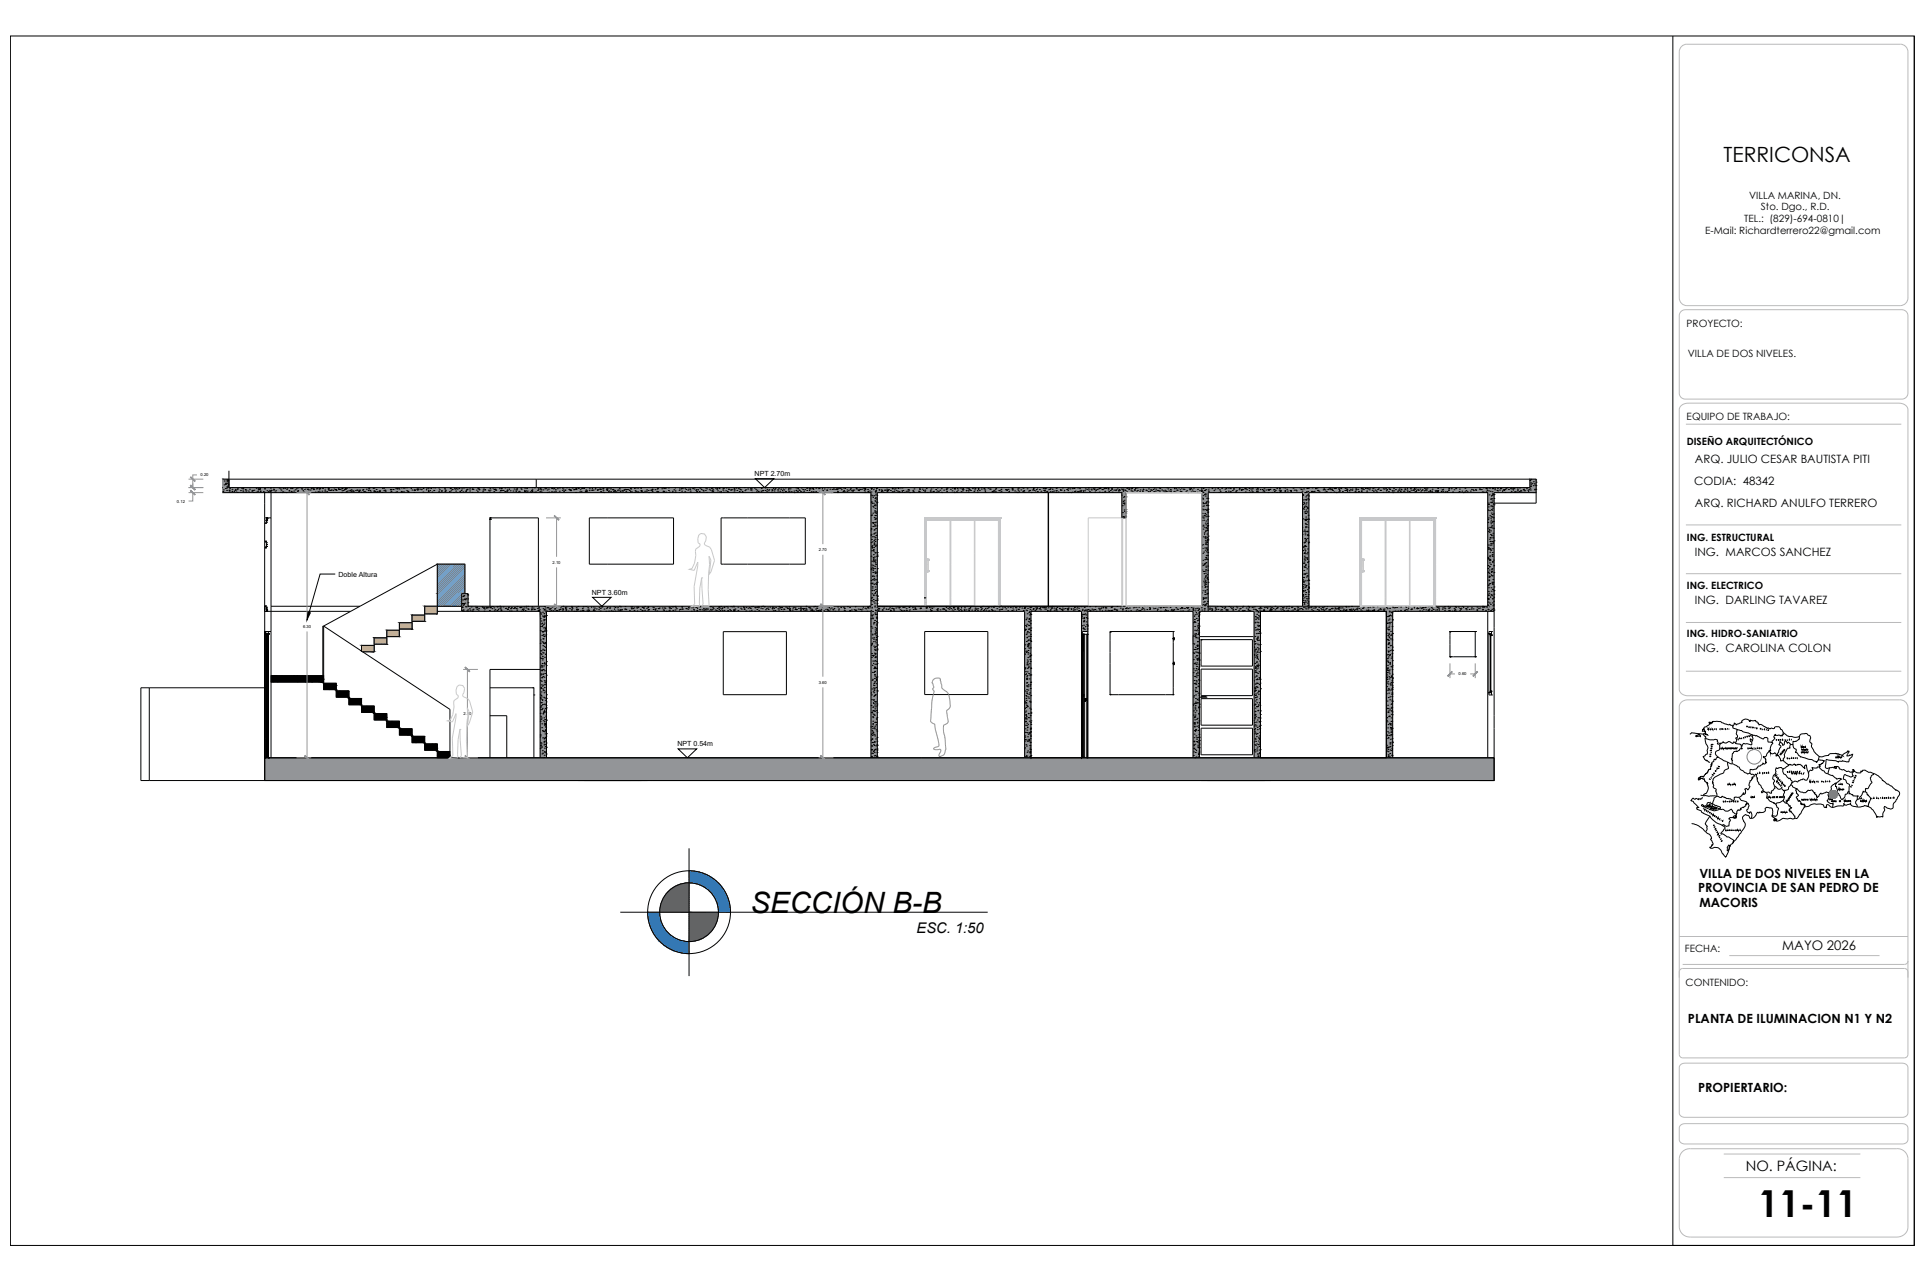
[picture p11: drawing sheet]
<svg xmlns="http://www.w3.org/2000/svg" width="914mm" height="610mm" viewBox="0 0 914 610" stroke-linecap="round" stroke-linejoin="round" font-family="sans-serif">
<defs><g id="words">
<text font-size="17.7" x="835" y="578">11-11</text>
<text font-size="14" x="356" y="434">SECCIÓN B-B</text>
<text font-size="10" x="819" y="77">TERRICONSA</text>
<text font-size="7" x="435" y="443">ESC. 1:50</text>
<text font-size="6.8" x="829" y="556">NO. PÁGINA:</text>
<text font-size="6.3" x="847" y="452">MAYO 2026</text>
<g font-size="6">
<text x="807" y="417">VILLA DE DOS NIVELES EN LA</text>
<text x="807" y="424">PROVINCIA DE SAN PEDRO DE</text>
<text x="807" y="431">MACORIS</text>
<text x="802" y="486">PLANTA DE ILUMINACION N1 Y N2</text>
<text x="807" y="519">PROPIERTARIO:</text>
</g>
<g font-size="5.5">
<text x="805" y="220">ARQ. JULIO CESAR BAUTISTA PITI</text>
<text x="805" y="230">CODIA: 48342</text>
<text x="805" y="241">ARQ. RICHARD ANULFO TERRERO</text>
<text x="805" y="264">ING. MARCOS SANCHEZ</text>
<text x="805" y="287">ING. DARLING TAVAREZ</text>
<text x="805" y="310">ING. CAROLINA COLON</text>
</g>
<g font-size="4.8">
<text x="831" y="95">VILLA MARINA, DN.</text>
<text x="836" y="100">Sto. Dgo., R.D.</text>
<text x="829" y="105">TEL.: (829)-694-0810|</text>
<text x="810" y="111">E-Mail: Richardterrero22@gmail.com</text>
<text x="801" y="155">PROYECTO:</text>
<text x="802" y="170">VILLA DE DOS NIVELES.</text>
<text x="801" y="200">EQUIPO DE TRABAJO:</text>
<text x="801" y="212">DISEÑO ARQUITECTÓNICO</text>
<text x="801" y="257">ING. ESTRUCTURAL</text>
<text x="801" y="280">ING. ELECTRICO</text>
<text x="801" y="303">ING. HIDRO-SANIATRIO</text>
<text x="800" y="453">FECHA:</text>
<text x="801" y="468">CONTENIDO:</text>
</g>
<text font-size="3.5" x="882" y="381">LA</text>
<g font-size="3.4">
<text x="358" y="226">NPT 2.70m</text>
<text x="161" y="274">Doble Altura</text>
<text x="281" y="283">NPT 3.60m</text>
<text x="322" y="355">NPT 0.54m</text>
</g>
<g font-size="2">
<text x="95" y="226">0.20</text>
<text x="84" y="239">0.12</text>
<text x="389" y="262">2.70</text>
<text x="262" y="268">2.10</text>
<text x="144" y="298">6.30</text>
<text x="693" y="321">0.60</text>
<text x="389" y="325">3.60</text>
<text x="220" y="340">2.10</text>
</g>
</g></defs>
<!-- layer: 0 -->
<g fill="none" stroke="#c7c8ca" stroke-width=".48">
<path d="M535 234h36v54h-36zM439 246h.1M439 246h36M439 246v42M439 246l1 1M440 247h35M440 247h.1M440 247v41M441 247h.1M442 247h.1M443 247h.1M444 247h.1"/>
<path d="M445 247h.1M446 247h.1M447 247h.1M448 247h.1M449 247h.1M450 247h.1M451 247h.1M451 247h-11v21M451 247v41M452 247h.1M452 247v41M452 247h11"/>
<path d="M453 247h.1M454 247h.1M455 247h.1M456 247h.1M457 247h.1M458 247h.1M459 247h.1M460 247h.1M461 247h.1M462 247h.1M463 247h.1M463 247v41h-11"/>
<path d="M463 247v41M463 247h11M464 247h.1M465 247h.1M466 247h.1M467 247h.1M468 247h.1M469 247h.1M470 247h.1M471 247h.1M472 247h.1M473 247h.1"/>
<path d="M474 247h.1M474 247v41M475 247h.1M475 247v41M475 246h.1M475 246v1M475 246v42M535 246v42M646 246h.1M646 246h36M646 246v42M646 246v1"/>
<path d="M646 247h35M646 247h.1M646 247v41M647 247v41M647 247h11M647 247h.1M648 247h.1M649 247h.1M650 247h.1M651 247h.1M652 247h.1M653 247h.1"/>
<path d="M654 247h.1M655 247h.1M656 247h.1M657 247h.1M658 247h.1M658 247v41M658 247v41h11v-41M658 247h11M659 247h.1M660 247h.1M661 247h.1M662 247h.1"/>
<path d="M663 247h.1M664 247h.1M665 247h.1M666 247h.1M667 247h.1M668 247h.1M669 247h.1M670 247h.1M670 247v41M670 247h11M671 247h.1M672 247h.1"/>
<path d="M673 247h.1M674 247h.1M675 247h.1M676 247h.1M677 247h.1M678 247h.1M679 247h.1M680 247h.1M681 247h.1M681 247v41h-11M681 247v41M682 246l-1 1"/>
<path d="M682 246h.1M682 246v42M439 268h.1M440 269v19M440 266h.1M440 272h.1M440 271h1M440 266h1M440 271h.1M440 271v1M440 266v6M441 272h.1"/>
<path d="M441 271h.1M441 266h.1M441 271v1M441 266v6M441 272h-1M441 266v5M441 266h-1M646 268h.1M647 266h.1M647 272h.1M647 271h1M647 266h1"/>
<path d="M647 271h.1M647 271v1M647 271l1 1M647 266v6M647 272h1M648 272h.1M648 266h.1M648 266v6M648 266h-1M648 272h-1M648 271h.1M648 271v1"/>
<path d="M440 288h.1M440 288h11M441 288h.1M442 288h.1M443 288h.1M444 288h.1M445 288h.1M446 288h.1M447 288h.1M448 288h.1M449 288h.1M450 288h.1"/>
<path d="M451 288h.1M452 288h.1M453 288h.1M454 288h.1M455 288h.1M456 288h.1M457 288h.1M458 288h.1M459 288h.1M460 288h.1M462 288h.1M463 288h.1"/>
<path d="M463 288h11M464 288h.1M465 288h.1M466 288h.1M467 288h.1M468 288h.1M469 288h.1M470 288h.1M471 288h.1M472 288h.1M473 288h.1M474 288h.1"/>
<path d="M517 288v-42h16v42M646 284h.1M647 288h11M647 288h.1M648 288h.1M649 288h.1M650 288h.1M651 288h.1M652 288h.1M653 288h.1M654 288h.1M655 288h.1"/>
<path d="M656 288h.1M657 288h.1M658 288h.1M659 288h.1M660 288h.1M661 288h.1M662 288h.1M663 288h.1M664 288h.1M665 288h.1M666 288h.1M667 288h.1"/>
<path d="M668 288h.1M669 288h.1M670 288h.1M671 288h.1M672 288h.1M673 288h.1M674 288h.1M675 288h.1M676 288h.1M677 288h.1M678 288h.1M679 288h.1"/>
<path d="M680 288h.1M681 288h.1"/>
</g>
<g fill="none" stroke="#000" stroke-width=".48">
<path d="M5 17h904v575h-904zM106 228h.1M106 232h.1M106 234h.1M106 233h.1M106 230h.1M106 229h.1M107 232h.1M107 230h.1M107 229v1zM108 232h.1M108 233h.1"/>
<path d="M108 231h.1M108 230h.1M108 228h.1M108 229h.1M109 228h.1M109 228h618M109 224v8M109 233h.1M109 234h.1M109 232h.1M110 234h.1M110 233h.1"/>
<path d="M110 232h.1M111 233h.1M112 233h.1M113 234h.1M113 232h.1M114 233h.1M115 232h.1M115 233h.1M115 234h.1M117 233h.1M117 234h.1M118 233h.1"/>
<path d="M119 234h.1M118 232h.1M120 233h.1M120 234h.1M121 233h.1M122 234h.1M122 232h.1M122 233h.1M123 233h.1M123 232h.1M123 232h1zM124 234h.1"/>
<path d="M124 233h.1M125 234h.1M126 232h.1M126 234h.1M127 233h.1M127 232h.1M128 233h.1M128 234h.1M128 232h.1M129 232h.1M129 233h.1M130 232h.1"/>
<path d="M130 233h.1M130 234h.1M131 233h.1M131 234h.1M133 232h.1M133 234h.1M134 233h.1M134 234h.1M134 234h1M134 232h.1M135 234h.1M135 232h.1"/>
<path d="M136 234h.1M136 232h.1M137 233h.1M138 232h.1M138 233h.1M139 234h.1M139 232h.1M140 233h.1M141 232h.1M141 234h.1M141 233h.1M142 232h.1"/>
<path d="M143 232h.1M144 233h.1M145 233h.1M145 232h.1M146 232h.1M147 233h.1M148 232h.1M149 232h.1M149 233h.1M150 234h.1M150 232h.1M151 234h.1"/>
<path d="M151 232h.1M152 233h.1M152 234h.1M152 232h.1M153 233h.1M153 232h.1M154 233h.1M154 232h.1M155 234h.1M156 232h.1M156 233h.1M157 233h.1"/>
<path d="M158 233h.1M159 232h.1M159 233h.1M160 233h.1M161 232h.1M161 233h.1M162 234h.1M162 232h.1M162 233h.1M163 232h.1M163 233h.1M164 232h.1"/>
<path d="M164 233h.1M164 234h.1M165 234h.1M165 232h.1M165 233h.1M166 232h.1M166 233h.1M167 233h.1M168 233h.1M169 233h.1M170 233h.1M171 234h.1"/>
<path d="M171 233h.1M172 234h.1M172 233h.1M173 234h.1M174 232h.1M174 234h.1M175 233h.1M175 234h.1M175 232h.1M176 233h.1M176 234h.1M177 232h.1"/>
<path d="M178 234h.1M178 233h.1M178 232h.1M179 234h.1M179 233h.1M180 234h.1M180 233h.1M181 234h.1M182 232h.1M182 233h.1M183 232h.1M183 233h.1"/>
<path d="M186 234h.1M185 233h.1M186 233h.1M187 233h.1M188 234h.1M188 232h.1M189 232h.1M190 232h.1M191 234h.1M191 232h.1M192 232h.1M192 234h.1"/>
<path d="M193 232h.1M193 233h.1M194 233h.1M194 234h.1M195 232h.1M196 233h.1M197 234h.1M197 233h.1M198 233v-1zM198 233h.1M198 232h.1M199 232h.1"/>
<path d="M200 232h.1M200 233h.1M201 234h.1M201 232h.1M203 232h.1M203 233h.1M204 232h.1M204 233h-1zM205 233h.1M205 232h.1M205 234h.1M206 232h.1"/>
<path d="M206 233h.1M207 232h.1M208 234h.1M208 233h.1M208 232h.1M209 233h.1M209 234h.1M210 233h.1M211 232h.1M211 233h.1M212 233h.1M214 233h.1"/>
<path d="M214 234h.1M214 232h.1M215 233h.1M215 234h.1M216 232h.1M216 233h.1M217 232h.1M217 234h.1M218 232h.1M218 234h.1M219 234h.1M219 233h.1"/>
<path d="M219 232h.1M220 234h.1M220 232h.1M221 234h.1M221 232h.1M221 233h.1M222 233h.1M222 232h.1M223 233h.1M223 232h.1M224 234h.1M224 232h.1"/>
<path d="M225 233h.1M226 233h.1M227 234h.1M227 232h.1M227 233h.1M228 233h.1M229 234h.1M229 233h.1M229 232h.1M230 232h.1M230 233h.1M231 233h.1"/>
<path d="M231 234h.1M232 233h.1M233 234h.1M233 232h.1M233 233h.1M234 232h.1M235 234h.1M235 233h.1M235 232h.1M236 233h.1M236 232l-1 1zM237 234h.1"/>
<path d="M237 232h.1M238 233h.1M238 232h.1M239 233h.1M240 234h.1M240 232h.1M241 233h.1M241 232h.1M242 232h.1M242 233h.1M244 233h.1M244 232h.1"/>
<path d="M245 233h.1M245 232h.1M246 233h.1M246 234h.1M247 234h.1M247 232h.1M248 232h.1M249 234h.1M250 232h.1M249 233h.1M250 233h.1M250 234h.1"/>
<path d="M252 234h.1M252 233h.1M252 234h1M253 233h.1M253 232h.1M254 232h.1M254 234h.1M255 234h.1M255 228v4M255 233h.1M256 233h.1M256 232h.1"/>
<path d="M257 232h.1M257 233h.1M257 234h.1M258 233h.1M259 232h.1M260 233h.1M260 234h.1M261 232h.1M261 234h.1M262 234h.1M262 232h.1M263 232h.1"/>
<path d="M263 234h.1M264 233h.1M265 232h.1M266 233h.1M266 232h.1M267 233h.1M267 232h.1M268 234h.1M268 233h.1M269 232h.1M270 232h.1M270 233h.1"/>
<path d="M271 233h.1M272 233h.1M272 232h.1M273 232l-1 1zM273 233h.1M273 234h.1M273 232h.1M274 232h.1M274 233h.1M275 232h.1M275 234h.1M276 233h.1"/>
<path d="M276 234h.1M276 232h.1M277 232h.1M278 232h.1M278 233v1zM278 233h.1M278 234h.1M279 233h.1M280 233h.1M280 232h.1M281 233h.1M281 232h.1"/>
<path d="M282 233h.1M283 232h.1M284 234h.1M284 233h.1M285 232h.1M285 234h.1M286 234h.1M286 232h.1M286 233h.1M287 234h.1M288 233h.1M288 232h.1"/>
<path d="M289 233h.1M289 234h.1M289 232h.1M290 234h.1M290 232h.1M291 233h.1M292 233h.1M292 234h.1M293 233h.1M294 233h.1M294 232h.1M295 233h.1"/>
<path d="M296 233h.1M297 233h.1M297 234h.1M298 233h.1M299 233h.1M299 234h.1M299 232h.1M300 232h.1M300 234h.1M301 232h.1M302 234h.1M302 233h.1"/>
<path d="M302 232h.1M303 234h.1M303 232h.1M304 232h.1M304 233h.1M305 233h.1M305 232h-1h1M305 234h.1M306 233h.1M307 233h.1M308 233h.1M308 234h.1"/>
<path d="M309 233h.1M310 232h.1M310 233h.1M310 232v1zM311 233h.1M312 233h.1M312 232h.1M312 234h.1M314 232h.1M315 233h.1M315 232h.1M315 234h.1"/>
<path d="M316 233l-1 1zM316 232h.1M316 234h.1M317 232h.1M318 233h.1M318 232h.1M318 234h.1M320 234h.1M319 233h.1M320 233h.1M321 234h.1M321 233h.1"/>
<path d="M321 232h.1M323 233h.1M323 234h.1M323 232h.1M324 232h.1M324 233h.1M325 234h.1M325 232h.1M326 233h.1M327 233h.1M327 232h.1M328 233h.1"/>
<path d="M328 234h.1M328 232h.1M329 232h.1M330 232h.1M330 233h.1M331 233h.1M331 234h.1M332 233h.1M332 234h.1M332 232h.1M333 232h.1M333 233h.1"/>
<path d="M334 233h.1M335 232h.1M335 233h.1M336 234h.1M336 232h.1M337 232h.1M337 233h.1M338 232h.1M338 233h.1M338 234h.1M339 233h.1M340 232h.1"/>
<path d="M341 232h.1M341 233h.1M342 234h.1M342 232h.1M343 233h.1M343 232h.1M344 234h.1M344 232h.1M345 233h.1M345 232h.1M346 234h.1M346 232h.1"/>
<path d="M346 233h.1M347 233h.1M348 233h.1M349 234h.1M349 232h.1M349 233h.1M350 232h.1M350 233h.1M351 232h.1M351 234h.1M351 233h.1M352 233h.1"/>
<path d="M352 234l1-1zM353 234h.1M354 232h.1M354 233h.1M355 232h.1M356 233h.1M356 232h.1M357 233h.1M357 232h.1M357 234h.1M358 232h.1M359 227h9l-5 5z"/>
<path d="M359 232h.1M359 234h.1M360 233h.1M360 234h.1M361 233h.1M362 234h.1M362 232h.1M362 233h.1M363 233h.1M364 232h.1M364 233h.1M365 233h.1"/>
<path d="M366 234h.1M367 233h.1M367 232h.1M368 233h.1M368 232h.1M369 233h.1M370 232h.1M370 233h.1M371 232h.1M372 233h.1M372 234h.1M372 232h.1"/>
<path d="M373 234h.1M373 232h.1M374 234h.1M375 232h.1M375 233h.1M376 234h.1M377 233h.1M377 234h.1M378 232h.1M378 233h.1M379 234h.1M379 232h.1"/>
<path d="M379 233h.1M380 233h.1M380 234h.1M381 232h.1M381 234h.1M381 233h.1M382 233h.1M383 232h.1M383 233h.1M384 234h.1M384 233h1zM384 232h.1"/>
<path d="M385 234h.1M385 232h.1M386 233h.1M386 232h.1M387 234h.1M386 234h.1M388 232h.1M389 232h.1M389 234h.1M390 233h.1M390 233v1zM391 232h.1"/>
<path d="M391 233h.1M393 233h.1M393 232h.1M394 232h.1M395 234h.1M395 233h.1M396 232h.1M397 233h.1M397 232h.1M398 233h.1M398 234h.1M398 232h.1"/>
<path d="M399 232h.1M400 233h.1M400 234h.1M400 232h.1M401 233h.1M401 234h.1M401 232h.1M402 233h.1M403 233h.1M404 233h.1M404 232h.1M405 234h.1"/>
<path d="M405 233h.1M406 233h.1M407 232h.1M407 233h.1M408 233h.1M408 232h.1M409 233h.1M409 232h.1M410 233h.1M410 232h.1M411 232h.1M411 234h.1"/>
<path d="M411 233h.1M412 233h.1M413 233h.1M413 234h.1M413 232h.1M414 234h.1M414 235h.1M414 232h.1M414 239h.1M414 236h.1M415 233h.1M415 236h.1"/>
<path d="M415 239h.1M415 232h.1M416 235h.1M416 238h.1M416 240h.1M416 237h.1M416 234h.1M416 236h.1M416 233h.1M416 232h1zM416 239h.1M417 235h.1"/>
<path d="M417 239h.1M417 232h.1M418 233h.1M419 233h.1M420 234h.1M420 233h.1M421 232h.1M421 234h.1M422 233h-1M422 233h.1M423 233h.1M424 234h.1"/>
<path d="M424 232h.1M425 232h.1M425 233h.1M426 233h.1M426 232h.1M427 232h.1M427 234h.1M428 232h.1M428 233h.1M429 232h.1M429 234h.1M429 233h.1"/>
<path d="M430 233h.1M431 233h.1M432 232h.1M432 233h.1M432 234h.1M433 234h.1M434 233h.1M434 234h.1M434 232h.1M436 233h.1M437 234h.1M437 232h.1"/>
<path d="M437 233h.1M438 232h.1M439 233h.1M439 234h.1M440 232h.1M440 234h.1M442 234h.1M442 233h.1M442 232h.1M443 234h.1M443 232h.1M443 233h.1"/>
<path d="M444 233h.1M445 234h.1M445 233h.1M445 232h.1M446 233h.1M447 234h.1M447 232h.1M448 233h.1M449 232h.1M450 233h.1M450 234h.1M450 232h.1"/>
<path d="M451 232h.1M452 233h.1M452 232h.1M453 234h.1M454 232h.1M454 232h-1zM454 234h.1M455 234h.1M455 232h.1M455 233h.1M456 232h.1M457 234h.1"/>
<path d="M457 232h.1M457 233h.1M458 232h.1M459 233h.1M459 232h.1M460 233h.1M460 234h.1M460 232h.1M461 233h.1M462 232h.1M463 233h.1M463 232h.1"/>
<path d="M464 234h1M464 234h.1M464 233h.1M465 232h.1M465 233h.1M466 232h.1M467 232h.1M468 233h.1M468 234h.1M469 232h.1M470 232h.1M471 234h.1"/>
<path d="M472 234h.1M472 233h.1M473 232h.1M473 234h.1M474 233h.1M475 233h.1M475 234h.1M476 233h.1M476 232h.1M478 233h.1M479 233h.1M479 234h.1"/>
<path d="M480 233h.1M481 233h.1M481 232h.1M482 233h.1M483 234h.1M483 232h.1M484 232h.1M484 233h.1M484 234h.1M485 233h.1M485 232h.1M485 232h1"/>
<path d="M486 233h.1M486 234h.1M486 232h.1M487 234h.1M488 232h.1M489 233h.1M490 234h.1M490 233h.1M491 232h.1M491 233h.1M492 233h.1M493 234h.1"/>
<path d="M493 232h.1M494 233h.1M495 234h.1M495 232h.1M496 233h.1M496 234h.1M496 232h.1M497 233h-1zM497 232h.1M497 234h.1M498 234v54M499 232h.1"/>
<path d="M499 233h.1M499 234h.1M500 234h.1M500 232h.1M501 233h.1M502 234h.1M502 232h.1M502 233h.1M503 234h.1M504 233h.1M505 232h.1M505 234h.1"/>
<path d="M506 233h.1M507 233h.1M507 232h.1M507 234h.1M508 234h.1M508 232h.1M509 234h.1M509 232h.1M510 232h.1M510 234h.1M511 233h.1M512 234h.1"/>
<path d="M512 232h.1M513 233h.1M513 232h.1M514 233h.1M515 234h.1M515 233h.1M516 232h.1M517 232h.1M517 233h.1M517 234h.1M518 234h.1M518 232h.1"/>
<path d="M518 233h.1M519 232h.1M520 232h.1M520 233h.1M520 234h.1M521 233h.1M522 232h.1M522 234h.1M523 232h.1M523 233h.1M523 234h.1M524 233h.1"/>
<path d="M525 232h.1M525 234h.1M525 233h.1M526 232h.1M526 233h.1M527 234h.1M527 233h.1M528 232h.1M528 234h.1M528 232v1zM529 233h.1M530 233h.1"/>
<path d="M531 232h.1M531 233h.1M532 232h.1M532 233h.1M533 234h.1M533 232h.1M533 235h.1M533 233h.1M534 238h.1M534 236h.1M534 239h.1M534 233h-1z"/>
<path d="M534 240h.1M534 233h.1M535 236h.1M535 235h.1M535 234h.1M535 232h.1M536 232h.1M536 233h.1M537 233h.1M537 232h.1M538 232h.1M538 233h.1"/>
<path d="M538 234h.1M539 233h.1M539 234h.1M539 232h.1M540 232h.1M540 233h.1M541 233h.1M542 233h.1M543 233h.1M544 233h.1M545 233h.1M545 234h.1"/>
<path d="M546 232h.1M546 234h.1M547 233h.1M548 233h.1M548 234h.1M548 232h.1M549 233h.1M549 232h.1M550 233h.1M551 232h.1M551 233h.1M551 234h.1"/>
<path d="M552 233h.1M553 234h.1M553 233h.1M554 234h.1M554 232h.1M555 232h.1M555 233h.1M556 233h.1M556 234h.1M558 232h.1M558 234h.1M558 233h.1"/>
<path d="M559 232h.1M559 233h.1M560 232h.1M561 233h.1M561 234h.1M561 232h.1M562 232h.1M563 234h.1M564 233h.1M564 234h.1M565 232h.1M566 234h.1"/>
<path d="M566 232h.1M566 232l-1 1zM566 233h.1M567 234h.1M567 232h.1M569 234h.1M569 232h.1M570 233h.1M571 233h.1M571 232v2M571 233v1zM572 237h.1"/>
<path d="M571 239h.1M571 237h.1M571 239h1zM571 236h.1M571 234h.1M571 232h.1M572 233h.1M572 239h.1M572 235h.1M573 233h.1M573 236h.1M573 235h.1"/>
<path d="M573 239h.1M573 238h.1M573 237h.1M573 240h.1M574 237h.1M574 239h.1M574 233h.1M574 232h.1M576 232h.1M576 234h.1M576 234h1M577 233h.1"/>
<path d="M577 232h.1M578 232h.1M579 232h.1M579 234h.1M579 233h.1M580 233h.1M580 232h.1M581 232h.1M582 232h.1M582 234h.1M583 232h.1M583 233h.1"/>
<path d="M584 232h.1M584 234h.1M585 233h.1M586 232h.1M587 233h.1M587 234h.1M587 232h.1M589 233h.1M589 232h.1M590 233h.1M592 232h.1M591 232h.1"/>
<path d="M592 234h.1M592 233h.1M593 232h.1M593 233h.1M594 234h.1M594 232h.1M594 233h.1M595 234h.1M595 232h.1M596 232h.1M597 232h.1M597 233h.1"/>
<path d="M597 234h.1M597 232h1M599 232h.1M599 233h.1M600 233h.1M600 232h.1M601 234h.1M601 233h.1M602 233h.1M602 234h.1M603 233h.1M603 232v1z"/>
<path d="M603 232h.1M604 234h.1M605 233h.1M605 234h.1M606 233h.1M606 234h.1M606 232h.1M608 233h.1M608 234h.1M608 232h.1M608 233v1zM610 232h.1"/>
<path d="M610 234h.1M610 233h.1M611 232h.1M612 233h.1M613 233h.1M614 233h.1M614 234h.1M614 232h.1M615 233h.1M616 233h.1M618 232h.1M618 233h.1"/>
<path d="M619 240h.1M619 235h.1M619 232h.1M619 239h.1M620 237h.1M620 239h.1M620 234h.1M620 236h.1M620 238h.1M621 234h.1M621 237h.1M621 236h.1"/>
<path d="M621 232h.1M621 235h.1M621 233h.1M622 237h.1M622 236h.1M622 232h.1M623 233h.1M623 234h.1M623 232h.1M624 234h.1M624 233h.1M625 232h.1"/>
<path d="M626 232h.1M626 233h.1M627 234h.1M628 233h.1M629 232h.1M629 234h.1M629 233h.1M630 234h.1M631 233h.1M631 232h.1M632 232h.1M632 234h.1"/>
<path d="M633 232h.1M633 233h.1M634 234h.1M634 232h.1M635 232h-1zM635 234h.1M636 234h.1M636 232h.1M636 233h.1M637 233h.1M637 232h.1M638 234h.1"/>
<path d="M639 233h.1M639 232h.1M640 233h.1M640 232h.1M640 232v1zM641 234h.1M641 233h.1M641 232h.1M642 233h.1M642 232h.1M644 233h.1M644 234h.1"/>
<path d="M644 232h.1M645 233h.1M646 233l-1 1zM647 234h.1M647 232h.1M647 233h.1M648 233h.1M649 232h.1M649 234h.1M649 233h.1M650 232h.1M650 233h.1"/>
<path d="M651 232h.1M652 233h.1M652 232h.1M653 232h.1M653 233h.1M654 233h.1M654 234h.1M655 232h.1M656 233h.1M657 234h.1M657 232h.1M659 232h.1"/>
<path d="M658 234h.1M659 233h.1M660 234h.1M660 232h.1M660 233h.1M661 233h.1M662 234h.1M662 232h.1M662 233h.1M663 233h.1M664 234h.1M664 233h.1"/>
<path d="M665 233h.1M665 232h.1M665 234h.1M666 232h.1M666 234h.1M666 233h.1M667 233h.1M667 232h.1M668 233h.1M669 233h.1M669 232h.1M669 234h.1"/>
<path d="M670 234h.1M670 232h.1M670 233h.1M671 233h.1M672 232h.1M672 234h.1M673 232h.1M673 233h.1M674 233h.1M674 232h.1M675 234h.1M675 233h.1"/>
<path d="M676 233h.1M677 234h.1M677 232h.1M677 233h.1M678 234h.1M678 233h.1M678 232h.1M679 233h.1M679 234h.1M680 233h.1M680 234h.1M680 232h.1"/>
<path d="M682 233h.1M683 234h.1M683 232h.1M683 233v1zM683 233h.1M685 234h.1M685 232h.1M685 233h.1M687 234h.1M688 234h.1M688 233h.1M688 232h.1"/>
<path d="M689 232h.1M690 234h.1M690 234h1M691 233h.1M691 232h.1M692 232h.1M693 234h.1M693 232h.1M694 233h.1M695 234h.1M696 234h.1M696 232h.1"/>
<path d="M696 233h.1M697 234h.1M698 233h.1M699 232h.1M700 233h.1M701 233h.1M703 232h.1M703 233h.1M704 233h.1M704 234h.1M705 232h.1M705 234h.1"/>
<path d="M706 232h.1M706 234h.1M707 233h.1M707 240h.1M707 239h.1M707 232h.1M707 235h.1M708 233h.1M708 232h.1M708 237h.1M708 239h.1M709 239h.1"/>
<path d="M709 237h.1M709 235h.1M709 234h.1M709 238h.1M709 232h.1M710 235h.1M710 237h.1M710 240h.1M710 238h.1M710 232h.1M710 233h.1M711 233h.1"/>
<path d="M712 232h.1M712 233h.1M713 232h.1M714 233h.1M715 233h-1zM715 234h.1M715 232h.1M716 232h.1M717 233h.1M717 234h.1M717 232h.1M718 233h.1"/>
<path d="M718 232h.1M719 232h.1M719 233h.1M719 234h.1M720 234v-1zM721 232h.1M721 233h.1M721 234h.1M722 234h.1M722 232h.1M723 233h.1M724 233h.1"/>
<path d="M724 232h.1M725 232h.1M726 233h.1M727 228h.1M727 232h.1M727 233h.1M727 231h.1M727 229h.1M727 230h.1M728 230h.1M728 231h.1M728 229h.1"/>
<path d="M729 234h-1M729 234h.1M729 232h.1M729 233h.1M729 230h.1M729 228h.1M730 232h.1M730 231h.1M730 229h.1M730 234h.1M730 230v1M126 247v43"/>
<path d="M129 246v44h38M233 246h.1M233 247h.1M233 246h23v42M233 246v42M280 246h40v22h-40zM343 246h40v22h-40zM414 255h.1M414 258h.1M414 254h.1M414 251h.1M414 245h.1"/>
<path d="M414 254v1M414 252h.1M414 256h.1M414 260h.1M414 248h.1M414 259h.1M414 257h.1M415 241h.1M415 250h.1M415 244h.1M415 248h.1M415 254h.1"/>
<path d="M415 258h.1M415 257h.1M415 252h.1M415 255h.1M415 253h.1M415 246h.1M416 258h.1M415 249h.1M415 243h.1M415 259h.1M415 247h.1M416 256h.1"/>
<path d="M416 245h.1M416 250h.1M416 243h.1M416 257h.1M416 242h.1M416 259h.1M416 255h.1M416 260h.1M416 253h.1M416 247h.1M416 248h.1M416 251h.1"/>
<path d="M416 246h.1M416 254h.1M416 244h.1M417 256h.1M417 248h.1M417 254v1M533 240h.1M533 244h.1M533 245h.1M534 246h.1M534 242h.1M534 243h.1"/>
<path d="M535 245h.1M535 243h.1M535 246h.1M535 244h.1M535 242h.1M571 247h.1M571 246h.1M571 259h.1M571 244h.1M571 242h.1M571 241h.1M571 245h.1"/>
<path d="M571 251h.1M571 250h.1M572 255h.1M572 250h.1M572 242h.1M572 246h.1M572 240h.1M572 247h.1M572 253h.1M572 254h.1M573 255h.1M572 244h.1"/>
<path d="M572 245h.1M572 259h.1M573 252h.1M573 249h.1M573 242h.1M573 257h.1M573 256h.1M573 258h.1M573 246h.1M573 245h.1M573 248h.1M573 250v1z"/>
<path d="M573 259h.1M573 254h.1M573 251h.1M573 257l1-1zM573 250h.1M574 250h.1M574 252h.1M574 247h.1M574 245h.1M574 242h.1M574 244h.1M574 256h.1"/>
<path d="M574 243h.1M574 240h.1M574 257h.1M574 255h.1M619 254h.1M619 250h.1M619 247h.1M619 241h.1M619 260h.1M619 252h.1M619 242h.1M619 241h1z"/>
<path d="M620 243h.1M620 258h.1M620 252h.1M620 259h.1M620 256h.1M620 247h.1M620 260h.1M620 253h.1M620 244h.1M620 240h.1M620 254h.1M620 249h.1"/>
<path d="M620 251h.1M620 257h.1M620 250h.1M620 246h.1M621 256h.1M620 242h.1M620 241h.1M621 246l-1 1zM621 250h.1M621 249h.1M621 253h.1M621 241h.1"/>
<path d="M621 243h.1M621 254h.1M621 248h.1M621 242h.1M621 247h.1M621 252v1zM621 255h.1M621 245h.1M621 258h.1M622 258h.1M622 247h.1M622 251h.1"/>
<path d="M622 253h.1M707 248h.1M707 251h.1M707 242h.1M707 241h.1M707 259h.1M707 253h.1M707 246h.1M707 247h.1M707 252h.1M707 260h.1M708 252h.1"/>
<path d="M707 256h.1M708 243h.1M708 245h.1M708 257h.1M708 259h.1M708 255h.1M708 250h.1M708 256h.1M708 254h.1M708 248h.1M708 240h.1M708 246h.1"/>
<path d="M708 258h.1M708 251h.1M708 249h.1M708 247h.1M708 244h.1M708 242h.1M709 254h.1M709 250h.1M709 248h.1M709 242h.1M709 257h.1M709 251h.1"/>
<path d="M709 244h.1M709 246h.1M709 241h.1M709 255h.1M709 256h.1M709 253h.1M710 257h.1M709 258h.1M159 273h-7l-5 18M208 268v24h-6M208 268h13v14M208 268l-37 20"/>
<path d="M414 277h.1M414 270h.1M414 271h.1M414 276h.1M414 264h.1M414 268h.1M414 262h.1M414 267h.1M414 279h.1M414 269h.1M414 275h.1M414 274h.1"/>
<path d="M415 272h.1M415 271h.1M415 274h.1M415 270h.1M415 262h.1M415 269h.1M415 265h.1M415 267h.1M415 264h.1M415 261h.1M415 260h.1M415 276h.1"/>
<path d="M415 275h.1M415 266h.1M415 277h.1M416 263h.1M416 277h.1M416 279h.1M416 272h.1M416 266h.1M416 267h.1M416 272h-1zM416 268h.1M416 278l1-1z"/>
<path d="M416 262h.1M416 275h.1M416 264h.1M417 277h.1M416 274h.1M417 264h.1M417 270h.1M417 263h.1M417 266v1M571 279h.1M571 268h.1M571 271h.1"/>
<path d="M571 261h.1M571 263h.1M571 266h.1M571 269h.1M571 272h.1M572 268h.1M572 276h.1M572 262h.1M572 277h.1M572 275h.1M572 272h.1M572 278h.1"/>
<path d="M572 260h.1M572 266h.1M572 279h.1M572 274h.1M572 261h.1M573 279h.1M573 274h.1M573 272h.1M573 278h.1M573 271h.1M573 265h.1M573 269h.1"/>
<path d="M573 277h.1M573 267h.1M573 276h.1M573 266h.1M573 264h.1M573 262h.1M573 260h.1M573 275h.1M573 261h.1M573 273h.1M574 274h.1M574 266h.1"/>
<path d="M574 264h.1M574 275h.1M574 261h.1M574 271h.1M574 269h.1M574 263h.1M574 277h.1M619 273h.1M619 275h.1M619 279h.1M619 262h.1M619 278h.1"/>
<path d="M619 268h.1M619 276h.1M619 274h.1M619 271h.1M619 269h.1M619 263h.1M619 267h.1M619 277h.1M619 266h.1M619 265h.1M620 264h.1M620 263h.1"/>
<path d="M620 270h.1M620 261h.1M620 278h.1M620 273h.1M620 279h.1M620 266h.1M620 269h.1M620 276h.1M620 265h.1M620 268h.1M620 262h.1M620 274h.1"/>
<path d="M621 272h.1M621 270h.1M621 265h.1M621 263h.1M621 274h.1M621 266h.1M621 262h.1M621 276h.1M621 267h.1M621 261h.1M622 279h.1M622 280h.1"/>
<path d="M622 277h.1M622 276h.1M622 269h.1M622 275h.1M707 270h.1M707 265h.1M707 269h.1M707 272h.1M707 278h.1M707 261h.1M707 279h.1M707 276h.1"/>
<path d="M707 274h.1M707 273h.1M707 271h.1M707 266h.1M708 267h.1M708 265h.1M708 274h.1M708 266h.1M708 277h.1M708 264h.1M708 262h.1M708 261h.1"/>
<path d="M708 269h.1M708 268h.1M708 279h.1M708 273h1M709 274h.1M709 270h.1M709 271h.1M709 272h.1M709 271l-1 1zM709 277h.1M709 264h.1M709 263h.1"/>
<path d="M709 267h.1M709 261h.1M709 278v-1zM709 275h.1M709 266h.1M710 269h.1M710 272h.1M710 279h.1M126 290h.1M126 288h.1M127 289h.1M129 288h42"/>
<path d="M154 297v24M154 297h-1v24M154 297l18 12M167 290l-13 7M171 288l-4 2M190 299h-6v7h-6M196 296h-6v6h-6M202 292h-6v7h-6M208 290h11M219 288h-17v7h-6M219 289h.1M220 290h.1"/>
<path d="M220 288h.1M220 287h.1M220 285h.1M220 283h.1M220 287h1zM221 285h.1M221 287h.1M221 288h.1M221 284h.1M222 290h.1M222 282h.1M222 285h.1"/>
<path d="M222 288h.1M222 283h.1M222 286h.1M223 289h.1M223 290h.1M224 288h.1M224 290h.1M225 290h.1M225 289h.1M226 289h.1M226 288h.1M227 289h.1"/>
<path d="M227 290h.1M229 288h.1M229 289h.1M230 289h.1M230 290h.1M231 289h.1M231 288v1zM232 289h.1M232 290h.1M233 288h.1M233 289h.1M234 288h.1"/>
<path d="M234 289h.1M235 289h.1M235 290h.1M236 290h.1M236 288h.1M237 289v1zM237 289h.1M237 288h.1M238 289h.1M238 290h.1M238 288h.1M239 288h.1"/>
<path d="M240 289h.1M241 290h.1M241 289h.1M242 289h.1M242 290h.1M243 289h.1M243 290h.1M244 289h.1M245 289h.1M245 290h.1M245 288h1M246 288h.1"/>
<path d="M247 289h.1M247 290h.1M248 289h.1M248 290h.1M249 290h.1M249 288h.1M249 289h.1M250 289h.1M250 288h.1M251 289h.1M251 288h.1M251 290h.1"/>
<path d="M253 289h.1M253 288h.1M253 290h.1M254 290h.1M255 289h.1M256 290h.1M256 289h.1M257 300h.1M257 298h.1M257 291h.1M257 296h.1M257 292h.1"/>
<path d="M257 294h.1M257 295h.1M258 296h.1M258 293h.1M258 297h.1M258 291h.1M258 289h.1M258 298h.1M258 294h.1M258 295h.1M258 292h.1M258 290h.1"/>
<path d="M258 288h.1M259 293h-1zM259 294h.1M259 300h.1M259 299h.1M259 293h.1M259 292h.1M259 298h.1M259 291h.1M259 290h.1M259 289h.1M259 298v1z"/>
<path d="M260 292h.1M260 290h154M260 290h.1M260 289h.1M261 289h.1M261 290h.1M262 290h.1M262 288h.1M263 290h.1M263 288h.1M263 289h.1M264 289h.1"/>
<path d="M264 290h.1M265 290h.1M266 290h.1M266 289h.1M267 290h.1M268 289h.1M267 288h.1M269 289h.1M269 289h-1zM269 290h.1M269 288h.1M270 290h.1"/>
<path d="M270 289h.1M271 290h.1M271 288h.1M272 289h.1M273 290h.1M274 290h.1M274 289h.1M274 289v1zM275 288h.1M275 289h.1M276 290h.1M277 289h.1"/>
<path d="M277 290h.1M277 288h.1M278 288h.1M279 290h.1M279 288h.1M279 289h.1M280 290h-1M280 290h.1M281 288h.1M282 284h8l-4 4zM282 290h.1M282 288h.1"/>
<path d="M282 289h.1M283 289h.1M284 290h.1M285 289h.1M285 290h.1M285 288h.1M286 288h.1M287 289h.1M288 290h.1M288 289h.1M289 290h.1M290 289h.1"/>
<path d="M290 290h.1M291 290h.1M292 288h.1M292 289h.1M292 290h.1M294 289h.1M293 290h.1M294 290h.1M294 288h.1M295 290h.1M295 288h.1M296 290h.1"/>
<path d="M297 289h.1M297 288h.1M297 290h.1M299 290h.1M300 288h.1M300 289h.1M300 288h1M301 289h.1M301 290h.1M302 288h.1M302 289h.1M303 290h.1"/>
<path d="M303 288h.1M303 289h.1M304 290h.1M305 290h.1M305 289h.1M306 289h.1M306 290h.1M306 288h.1M307 289h.1M308 290h.1M308 288h.1M308 289h.1"/>
<path d="M310 289h.1M310 290h.1M311 289h.1M311 289v1zM312 290h.1M312 288h1M313 288h.1M313 289h.1M315 289h.1M315 290h.1M316 290h.1M316 289h.1"/>
<path d="M317 290h.1M318 290h.1M318 288h.1M318 289h.1M319 289h.1M319 288h.1M320 288h.1M320 290h.1M321 288h.1M321 290h.1M321 289h.1M323 290h.1"/>
<path d="M323 289h.1M324 288h.1M324 289h.1M326 289h.1M327 289h.1M328 289h.1M328 290h.1M329 289h.1M329 290h.1M330 290h.1M330 289h.1M331 290h.1"/>
<path d="M331 288h.1M331 289h.1M332 290h.1M332 288h.1M333 290h.1M334 290h.1M334 288h.1M335 289h.1M335 290h.1M336 290h.1M336 289h.1M337 290h.1"/>
<path d="M338 290h.1M338 288h.1M338 289h.1M339 290h.1M339 289h.1M340 290h.1M341 289h.1M341 290h.1M341 288h.1M342 289h.1M342 290h.1M342 288h.1"/>
<path d="M343 289h.1M343 290h.1M344 289h.1M344 290h.1M344 288h.1M345 288h.1M346 289h.1M346 290h.1M346 288h.1M347 290h.1M347 288h.1M348 288h.1"/>
<path d="M348 290h1zM348 290h.1M349 288h.1M349 290h.1M349 289h.1M351 290h.1M351 288h.1M352 289h.1M353 289h.1M353 290h.1M354 290h.1M354 289h.1"/>
<path d="M355 289h.1M356 289h.1M356 290h.1M357 290h.1M357 288h.1M358 288h.1M358 290h.1M359 289h.1M360 290h.1M360 288h.1M361 289h.1M362 288h.1"/>
<path d="M362 289h.1M363 288h.1M363 288h1M364 290h.1M364 289h.1M365 289h.1M365 290h.1M366 288h.1M367 289h.1M367 288h.1M367 290h.1M368 289h.1"/>
<path d="M368 290h.1M369 289h.1M370 290h.1M370 288h.1M370 289h.1M371 289h.1M371 290h.1M372 290h.1M372 289h.1M373 288h.1M374 289h.1M375 290h.1"/>
<path d="M375 289h.1M375 288h.1M376 290h.1M377 289h.1M378 290h.1M378 289h.1M379 289h.1M379 288h.1M380 290h.1M380 288h.1M381 289h-1zM381 289h.1"/>
<path d="M382 290h.1M382 289h.1M383 290h.1M383 289h.1M383 288h.1M384 289h.1M385 289h.1M385 290h.1M386 290h.1M386 288h.1M387 290h.1M387 288h.1"/>
<path d="M387 289h.1M388 290h.1M388 288h.1M388 289h.1M389 290h.1M389 288h.1M390 290h.1M391 290h.1M391 289h.1M392 289h.1M393 290h.1M393 288h.1"/>
<path d="M394 289h.1M394 290h.1M395 289h.1M396 290h.1M396 289h.1M397 290h.1M398 288h.1M398 290h.1M398 289h.1M399 289h.1M401 289h.1M401 290h.1"/>
<path d="M403 288h.1M403 290h.1M404 289h.1M404 290h.1M406 290h.1M406 288h.1M407 288h-1M407 290h.1M408 289h.1M409 289h.1M409 290h.1M410 289h.1"/>
<path d="M411 289h.1M412 290h.1M412 289h.1M412 288v1zM413 288h.1M414 290h.1M414 289h.1M414 300h.1M414 294h.1M414 298h.1M414 285h.1M414 292h.1"/>
<path d="M414 291h.1M414 284h.1M414 287h.1M414 286h.1M414 281h.1M414 282h.1M414 280h.1M415 293h.1M415 291h.1M415 292h.1M415 285h.1M415 283h.1"/>
<path d="M415 286h.1M415 296h.1M415 280h.1M415 287h.1M415 295h.1M415 288h.1M415 282h.1M416 291h.1M416 299h.1M416 298h.1M416 292h.1M416 285h.1"/>
<path d="M416 290h.1M416 280h.1M416 281h.1M416 283h.1M416 293h.1M416 297h.1M417 299h.1M416 295h.1M416 294h.1M417 285h.1M417 289h.1M417 287h.1"/>
<path d="M417 296h.1M417 283h.1M417 288h100M417 290h.1M417 288h.1M417 289h1zM419 290h.1M419 288h.1M420 289h.1M420 288h.1M421 288h.1M421 289h.1"/>
<path d="M422 290h.1M422 289h.1M423 288h.1M423 290h.1M424 289h.1M424 288h.1M425 290h.1M425 289h.1M426 288h.1M427 289h.1M428 289h.1M427 290h.1"/>
<path d="M428 290h.1M429 290h.1M429 288h.1M429 289h.1M430 288h.1M430 289h.1M431 290h.1M432 289h.1M432 290h.1M432 288h.1M433 289h.1M434 290h.1"/>
<path d="M434 289h.1M435 289h.1M436 288h.1M437 289h.1M439 284h.1M439 288h.1M440 290h.1M440 286h.1M440 287h.1M440 289h.1M441 289h.1M442 289h.1"/>
<path d="M442 290h.1M442 288h.1M443 289h.1M443 288h.1M445 290h.1M445 289h.1M447 290h.1M448 289h.1M448 290h.1M450 290h.1M449 290h.1M449 289l1-1z"/>
<path d="M449 288h1M450 289h.1M451 289h.1M452 288h.1M452 289h.1M452 290h.1M453 290h.1M453 289h.1M453 288h.1M454 288h.1M455 289h.1M455 290h.1"/>
<path d="M455 288h.1M456 290h.1M457 290h.1M457 289h.1M458 290h.1M458 288h.1M458 289h.1M459 290h.1M459 288h.1M460 290h.1M460 289h1M461 290h-1z"/>
<path d="M461 289h.1M461 288h.1M462 290h.1M463 290h.1M463 288h.1M463 289h.1M464 289h.1M464 290h.1M466 290h.1M466 289h.1M466 288h.1M467 290h.1"/>
<path d="M468 290h.1M468 289h.1M468 288h.1M469 289h.1M469 288h.1M469 290h.1M470 289h.1M470 290h.1M471 288h.1M471 290h.1M472 288h.1M472 289h.1"/>
<path d="M472 290h.1M473 288h.1M473 289h.1M475 288h.1M475 290h.1M476 289h.1M476 290h.1M477 289h.1M478 289h.1M479 290h.1M479 288h.1M480 289h.1"/>
<path d="M481 290h.1M481 289h.1M481 288h.1M482 288h.1M482 289h.1M483 290h.1M483 289h.1M484 290h.1M484 289h.1M484 288h.1M485 289h.1M486 290h.1"/>
<path d="M486 289h.1M487 289h.1M487 300h.1M487 288h.1M487 288v1zM487 299h.1M487 297h.1M487 294h1zM487 290h.1M488 298h.1M488 294h.1M488 297h.1"/>
<path d="M488 290h.1M488 292h.1M488 289h.1M488 300h.1M488 299h.1M488 295h.1M489 299h.1M489 294h.1M489 291h.1M489 297h.1M489 296h.1M489 292h.1"/>
<path d="M489 290h.1M489 289h.1M489 295h.1M490 300h.1M490 291h.1M490 298h.1M490 292h.1M490 288h.1M490 290h.1M491 290h.1M491 289h.1M492 290h.1"/>
<path d="M492 288h.1M492 289v1zM492 289h.1M492 288h1M494 289h.1M495 289h.1M494 290h.1M496 289h.1M496 288h.1M497 289h.1M497 290h1zM498 290h.1"/>
<path d="M498 289h.1M499 290h.1M499 288h.1M499 289h.1M500 288h.1M500 289h.1M501 289h.1M501 290h.1M502 289h.1M502 290h.1M503 289h.1M504 290h.1"/>
<path d="M504 289h.1M505 290h.1M505 288h.1M505 289h.1M506 289h.1M507 290h.1M507 289h.1M509 289h.1M510 290h.1M510 289h.1M510 288h.1M511 290h.1"/>
<path d="M511 289h.1M512 289h.1M512 290h.1M514 288h.1M514 293v-1v1M514 297h.1M514 294h.1M514 292h.1M514 289h.1M514 298h.1M514 290h.1M515 295h.1"/>
<path d="M515 299h.1M515 297h.1M515 298l-1 1zM515 294h.1M515 292h.1M515 290h.1M515 289h.1M516 298h.1M516 292h.1M516 293h.1M516 295h.1M516 297h.1"/>
<path d="M516 290h.1M516 294h.1M516 299h.1M517 297h.1M517 290h.1M517 299h.1M518 290h.1M518 288h.1M519 289h.1M519 290h.1M520 290h.1M521 288h.1"/>
<path d="M521 290h.1M522 289h.1M522 290h.1M523 289h.1M524 290h.1M524 289v-1zM525 290h.1M525 289h.1M526 290h.1M527 290h.1M528 289h.1M528 290h.1"/>
<path d="M528 288h.1M529 289h.1M530 289l-1 1zM530 290h.1M531 290h.1M531 288h.1M532 289h.1M533 289h.1M533 290h.1M535 289h.1M535 290h.1M535 288h.1"/>
<path d="M535 288h1M536 289h.1M536 290h.1M537 290h.1M538 289h.1M539 288h.1M540 290h.1M540 288h.1M541 290h.1M541 288h.1M542 290h.1M543 289h.1"/>
<path d="M543 290h.1M544 288h.1M545 290h.1M545 288h.1M546 289h.1M548 288h.1M548 289h.1M549 289h.1M549 288h.1M550 290h.1M550 289h.1M550 288h.1"/>
<path d="M551 290h.1M551 289h.1M552 289h.1M553 290h.1M553 289h.1M554 290h.1M554 288h.1M555 290h.1M556 289h.1M556 288h.1M556 290h.1M557 290h.1"/>
<path d="M558 290h.1M559 289h.1M559 290h.1M561 289h.1M561 290h.1M561 289l1-1v1M561 289h1M562 289h.1M562 290h.1M563 289h.1M564 289h.1M564 290h.1"/>
<path d="M565 290h.1M566 289h.1M566 288h.1M567 289h.1M567 290h.1M567 288h.1M567 296h.1M567 289v1zM568 293h.1M567 296l1-1zM567 294h.1M567 299h.1"/>
<path d="M567 298h.1M568 292h.1M568 296h.1M568 290h.1M568 289h.1M568 300h.1M568 294h.1M568 291h.1M569 289h.1M569 299h.1M569 297h.1M569 290h.1"/>
<path d="M569 300h.1M569 298h.1M569 288h.1M569 295h.1M569 296h.1M569 293h.1M569 291h.1M569 292h.1M569 294h.1M570 292h.1M570 297h.1M570 291h.1"/>
<path d="M570 298v1M570 288h.1M571 289h.1M571 290h.1M571 282h.1M571 281h.1M571 287h.1M571 284h.1M572 286h.1M572 284h.1M572 284l-1 1zM572 289h.1"/>
<path d="M572 288h.1M572 290h.1M572 282h.1M572 281h.1M572 287h.1M573 284h.1M573 287h.1M573 282h.1M574 280h.1M574 286h.1M574 288h.1M574 282h.1"/>
<path d="M574 288v2M574 289h.1M575 289h.1M576 290h.1M576 289h.1M577 290h.1M577 289h.1M578 288h1M579 290h.1M580 290h.1M580 288h.1M581 289h.1"/>
<path d="M582 288h.1M582 290h.1M583 290h.1M584 288h.1M584 289h.1M585 289h.1M586 290h.1M586 289h.1M587 290h.1M588 289h.1M588 288h.1M588 290h.1"/>
<path d="M589 289h.1M590 290h.1M590 289h.1M591 290h.1M590 288h.1M592 289h.1M593 290h.1M593 288h.1M593 289h.1M594 290h.1M595 289h.1M595 288h.1"/>
<path d="M596 288h.1M596 296h.1M596 290h.1M596 298h.1M596 299h.1M596 293h.1M597 294h.1M597 299h.1M597 290h.1M597 292h.1M597 296h.1M597 297h.1"/>
<path d="M597 291h.1M597 293h.1M598 298h.1M598 294h.1M598 296h.1M598 291h.1M598 293h.1M598 289h.1M598 299h.1M598 297h.1M598 290h.1M599 288h.1"/>
<path d="M599 290h60v70h-60zM599 289h-1zM599 289h.1M599 290h.1M600 290h.1M601 289h.1M602 289h.1M603 290h.1M603 288h.1M603 289h.1M604 290h.1M604 289h.1"/>
<path d="M604 289v1zM605 289h.1M606 290h.1M606 288h.1M606 289h.1M607 289h.1M608 289h.1M608 288h.1M609 290h.1M609 289h.1M610 289h.1M609 290h1"/>
<path d="M610 290h.1M610 288h.1M611 289h.1M611 288h.1M611 290h.1M612 290h.1M612 289h.1M612 288h.1M613 290h.1M613 289h.1M614 288h.1M614 290h.1"/>
<path d="M615 289h.1M615 290h.1M616 290h.1M616 288h.1M616 289h.1M617 290h.1M617 289h.1M618 289h.1M619 290h.1M619 286h.1M619 281v-1zM619 285h.1"/>
<path d="M619 283h.1M619 281h.1M619 284h.1M619 289h.1M619 287h.1M620 284h.1M620 285h.1M620 286l-1 1zM620 289h.1M620 282h.1M620 286h.1M620 280h.1"/>
<path d="M620 283h.1M621 285h.1M621 288h.1M621 284h.1M621 287h.1M621 280h.1M621 289h.1M621 283h.1M621 286h.1M622 281h.1M622 288h.1M622 289h.1"/>
<path d="M623 289h.1M623 288h.1M623 290h.1M624 290h.1M624 289h.1M625 288h.1M625 289h.1M626 290h.1M626 289h.1M627 289h.1M628 290h.1M628 289h.1"/>
<path d="M629 290h.1M629 289h.1M629 288h.1M630 289h.1M630 288h1M631 290h.1M632 290h.1M633 289h.1M634 290h.1M634 289h.1M635 289h.1M636 289h.1"/>
<path d="M636 290h.1M637 290h.1M637 289h.1M638 289h.1M638 290h.1M639 290h.1M639 288h.1M639 289h.1M640 290h.1M641 288h.1M641 290h.1M642 289l-1 1z"/>
<path d="M642 289h.1M642 290h.1M642 288h.1M643 289h.1M643 290h1M644 290h.1M644 289h.1M645 289h.1M645 290h.1M646 289h.1M646 290h.1M647 290h.1"/>
<path d="M647 289h.1M648 288h.1M649 290h.1M650 290h.1M650 289h.1M651 290h.1M651 288h.1M652 290h.1M652 288h.1M653 290h.1M655 288h.1M654 290h.1"/>
<path d="M655 290h.1M656 289h.1M656 290h.1M657 289h.1M657 290h.1M658 289h.1M659 298h.1M659 295h.1M659 293h.1M659 289h.1M659 296h.1M659 299h.1"/>
<path d="M660 298h.1M660 299h.1M660 296h.1M660 290h.1M660 294h.1M660 292h.1M660 291h.1M660 289h.1M661 292h.1M661 300h.1M661 296h.1M661 293h.1"/>
<path d="M661 291h.1M661 298h.1M661 294h.1M661 295h.1M661 288h.1M662 292h.1M662 289h.1M663 290h.1M663 289h.1M664 290h.1M665 288h.1M665 290h.1"/>
<path d="M667 290h.1M668 290h.1M668 288h.1M669 289h.1M669 288h.1M670 290h.1M670 289h.1M672 288h.1M672 289h.1M673 289h.1M674 289h.1M674 290h.1"/>
<path d="M674 288h.1M675 289h.1M676 289h.1M676 290h.1M677 289h.1M677 288h.1M677 290h.1M678 290h.1M678 288h.1M678 290h1zM679 290h.1M679 288h.1"/>
<path d="M679 289h.1M680 289h.1M680 290h.1M680 288h.1M681 290h.1M681 288h.1M682 290h.1M683 289h.1M683 290h.1M684 290h.1M685 289h.1M686 289h.1"/>
<path d="M686 288h.1M686 290h.1M688 288h.1M688 289h.1M688 290h.1M689 290h.1M689 289h.1M690 290h.1M691 289h.1M691 290h.1M691 288h.1M693 288h.1"/>
<path d="M693 290h.1M693 289h.1M694 289h.1M695 288h.1M696 289h.1M697 290h.1M697 289h.1M698 290h.1M699 289h.1M700 289h.1M702 290h.1M702 288h.1"/>
<path d="M703 289h.1M704 290h.1M704 288h.1M704 289h.1M705 288h.1M706 290h.1M706 288h.1M707 289h.1M707 287h.1M707 288h.1M707 286h.1M707 284h.1"/>
<path d="M707 285h.1M707 283h.1M707 290h.1M707 281h.1M707 282h.1M708 288h.1M708 284h.1M708 287h.1M708 290h.1M708 283h.1M708 281h.1M709 289h.1"/>
<path d="M709 283h.1M709 284h.1M709 286h.1M709 280h.1M709 285h.1M709 288h.1M709 290h.1M709 287h.1M710 284h.1M710 282h.1M710 281h.1M710 290h.1"/>
<path d="M710 289h.1M710 283h.1M126 301h.1M126 300h.1M126 300v60M126 301h1M127 301h.1M127 302v58M127 301h-1v59M127 301v59M129 300v21M172 309v1"/>
<path d="M172 310l42 27v20M178 307h-6v2M184 303h-6v7h-6M257 318h-24v42M257 306h.1M257 311h.1M257 317h.1M257 304h.1M257 309h.1M257 318h.1M257 313h.1M257 316h.1"/>
<path d="M257 319h.1M257 302h.1M257 305h.1M257 315h.1M258 314h.1M258 316h.1M258 312h.1M258 313h.1M258 310h.1M258 300h.1M258 308h.1M258 318h.1"/>
<path d="M258 307h.1M258 305h.1M258 303h.1M258 304h.1M258 302h.1M258 301h.1M258 309h.1M258 315h.1M258 306h.1M259 315h.1M259 319h.1M259 312h.1"/>
<path d="M259 306h.1M259 320h.1M259 316h.1M259 311h.1M259 308h.1M259 305h.1M260 302h.1M259 302h.1M260 314h.1M260 309h.1M260 305h.1M344 300h30v30h-30z"/>
<path d="M414 307h.1M414 312h.1M414 306h.1M414 310h.1M414 306v-1zM414 303h.1M414 301h.1M414 302h.1M414 319h.1M415 316h.1M414 311h.1M415 314h.1"/>
<path d="M415 312h.1M415 305h.1M415 304h.1M415 320h.1M415 307h.1M415 303h.1M415 318h.1M415 315h.1M415 311v1zM415 310h.1M415 309h.1M415 317h.1"/>
<path d="M415 308h.1M415 317h1zM415 319h.1M415 301h.1M416 316h.1M416 301h.1M416 312h.1M416 318h.1M416 311h.1M416 314h.1M416 305h.1M416 309h.1"/>
<path d="M416 319h.1M416 307h.1M416 300h.1M416 304h.1M416 302h.1M416 303h.1M417 308h.1M417 315h.1M417 309h.1M417 302h.1M417 306h.1M439 300h30v30h-30z"/>
<path d="M487 308h.1M487 311h.1M487 306h.1M487 317h.1M487 319h.1M487 309h.1M487 318h.1M487 310h.1M487 302h.1M488 305h.1M488 301h.1M488 316h.1"/>
<path d="M488 309h.1M488 303h.1M488 315h.1M488 314h.1M488 319h.1M488 318h.1M488 307h.1M488 306h.1M488 304h.1M488 312h.1M488 310h.1M488 311h.1"/>
<path d="M488 317h.1M489 302h.1M489 320h.1M489 316h.1M489 301h.1M489 308h.1M489 306h.1M489 312h.1M489 315h.1M489 304h.1M489 313h.1M490 303h.1"/>
<path d="M489 314h.1M489 310h.1M490 302h.1M490 317h.1M490 318h.1M490 311h.1M490 305h.1M490 312h-1h1M514 300v60M514 300h.1M514 301v59M515 301v29"/>
<path d="M516 301v59M517 301v59M517 300h.1M517 301v59h-27M527 300h.1M557 315h.1M557 304h.1M557 316h.1M557 303h.1M557 300h.1M557 300h-30v30M557 300v30h-30"/>
<path d="M567 306h.1M567 310h.1M567 320h.1M567 302h.1M567 318h.1M567 313h.1M567 315h.1M567 309h.1M567 301h.1M568 306h.1M568 319h.1M568 315h.1"/>
<path d="M568 312h.1M568 309h.1M568 302h.1M568 308h.1M568 303h.1M568 318h.1M568 316h.1M568 310h.1M568 301h.1M569 311h.1M568 317h.1M568 307h.1"/>
<path d="M569 313h.1M569 312h.1M569 310h.1M569 308h.1M569 319h.1M569 307h.1M569 305h.1M569 303h.1M569 301h.1M569 318h.1M569 320h.1M569 316h.1"/>
<path d="M570 314h.1M570 317h.1M570 304h.1M570 310h.1M570 312l-1 1zM570 302h26M570 308h.1M571 304h.1M571 304h24v12h-24zM571 318h24v13h-24zM596 307h.1M596 306h.1"/>
<path d="M596 305h.1M596 309h.1M596 315h.1M596 302h.1M596 311h.1M596 319h.1M596 318h.1M596 312h.1M597 317h.1M596 310h.1M596 308h.1M597 311h.1"/>
<path d="M597 308h.1M597 301h.1M597 315h.1M597 320h.1M597 317h-1zM597 318h.1M597 316h.1M597 304h.1M597 314h.1M597 313h.1M597 312h.1M597 309h.1"/>
<path d="M597 306h.1M597 310h.1M597 303h.1M598 316h.1M598 313h.1M598 309h.1M598 308h.1M598 306h.1M598 301h.1M598 304h.1M598 319h.1M599 300h.1"/>
<path d="M598 314h.1M598 310h.1M599 306h.1M599 301h.1M599 309h.1M599 320h.1M659 314h.1M659 309h.1M659 301h.1M659 304h.1M659 313h.1M659 311h.1"/>
<path d="M659 320h.1M659 318h.1M659 316h.1M659 317h.1M659 302h.1M659 306h.1M659 308h.1M659 315h.1M659 319h.1M659 312h.1M660 304h.1M660 303h.1"/>
<path d="M660 301h.1M660 302h.1M660 306h.1M660 319h.1M660 309l-1 1zM660 318h.1M660 311h.1M661 315h.1M660 309h.1M660 307h.1M660 315v1zM661 317h.1"/>
<path d="M661 313h.1M661 306h.1M661 302h.1M661 309h.1M661 304h.1M661 312h.1M661 310h.1M661 318h.1M661 301h.1M661 316h.1M661 314h.1M661 307h.1"/>
<path d="M662 309h.1M662 310v1M662 311h-1M689 300h.1M689 312h.1M689 300h12M689 300v12M689 312h12M701 312h.1M701 300h.1M701 300v12M707 301v29h1"/>
<path d="M707 301l1 1M707 301h.1M707 301v1M708 301h.1M708 302h.1M71 327h55M126 327h.1M129 323h.1M129 324v36M130 323h.1M130 324h.1M131 321h.1"/>
<path d="M132 324h.1M132 322h.1M132 323h.1M133 324h.1M133 322h.1M134 324h.1M134 321h.1M134 323h.1M135 322h.1M135 323h.1M137 322h.1M137 323h.1"/>
<path d="M137 324h.1M138 323h.1M138 321h.1M139 322h.1M139 321h.1M140 324h.1M140 323h.1M140 321h.1M141 323h.1M141 321h.1M141 324h.1M142 322h.1"/>
<path d="M143 324h.1M143 322h.1M144 321h.1M144 323h.1M144 322h.1M145 322h.1M145 324h.1M146 324h.1M146 322h.1M146 321h.1M147 323h.1M147 322h.1"/>
<path d="M148 324h.1M148 323h.1M149 322h.1M148 322h.1M149 321h.1M150 323h.1M150 322h.1M150 322v-1zM151 321h.1M151 323h.1M151 322h.1M152 324h.1"/>
<path d="M152 322h.1M153 321h.1M153 322h.1M154 323h.1M154 324v1M155 326h.1M155 327h.1M156 327h.1M156 326h.1M156 328h.1M158 326h.1M158 327h.1"/>
<path d="M159 327h.1M159 325h.1M159 326h.1M160 326h.1M160 330v1M160 331h.1M160 328h.1M161 330h.1M161 331h.1M161 329h.1M161 328h.1M161 329h1z"/>
<path d="M162 331h.1M162 329h.1M162 330h.1M163 329h.1M163 331h.1M164 330h.1M164 329h.1M164 331h.1M165 328h.1M165 330h.1M165 329h.1M166 331v1"/>
<path d="M166 334h.1M166 332h.1M166 333h.1M167 334h.1M167 333h.1M167 332h.1M168 334h.1M168 335h.1M168 333h.1M168 332h.1M169 334h.1M169 332h.1"/>
<path d="M169 333h.1M170 334h.1M171 334h.1M171 332h.1M171 333h.1M172 335h.1M173 337h.1M173 338h.1M173 337v-1zM174 338h.1M174 337h.1M174 336h.1"/>
<path d="M175 338h.1M175 337h.1M175 335h.1M175 336h.1M176 338h.1M176 336h.1M177 338h.1M177 336h.1M177 337h.1M178 338v1M178 340h.1M179 339h.1"/>
<path d="M179 340h.1M180 340h.1M182 339h.1M183 340h.1M233 327h21v33M253 327h.1M254 330h.1M257 331v1M257 339h.1M257 336h.1M257 330h.1M257 332h.1"/>
<path d="M257 323h.1M257 337h.1M257 321h.1M257 320h.1M257 334h.1M257 329h.1M257 327h.1M257 331h.1M257 325h.1M257 324h.1M257 322h.1M257 335h.1"/>
<path d="M257 326h.1M258 337h.1M258 335h.1M258 327h.1M258 321h.1M258 332l-1 1zM258 328h.1M258 339h.1M258 326h.1M258 338h.1M258 331h.1M258 320h.1"/>
<path d="M258 329h.1M258 322h.1M259 337h.1M258 323h.1M259 338l-1 1zM259 327h.1M259 338h.1M259 332h.1M259 325h.1M259 335h.1M259 333h.1M259 324h.1"/>
<path d="M259 329h.1M259 339h.1M259 334h.1M259 321h.1M259 336h.1M260 330h.1M260 328h.1M414 329h.1M414 335h.1M414 339h.1M414 332h.1M414 327h.1"/>
<path d="M414 323h.1M414 330h.1M415 338h.1M414 338h.1M415 336h.1M415 339h.1M415 329h.1M415 327h.1M415 333h.1M415 334h.1M415 326h.1M415 331h.1"/>
<path d="M415 340h.1M415 325h.1M415 328h.1M415 324h.1M415 330h.1M415 322h.1M415 321h.1M416 335h.1M416 337h.1M416 330h.1M416 324h.1M416 321h.1"/>
<path d="M416 336h.1M416 334h.1M416 333h.1M416 327h.1M416 322h.1M416 325h.1M417 322h.1M416 338h.1M416 323h.1M417 339h.1M417 335h.1M417 328h.1"/>
<path d="M417 331h.1M487 334h.1M487 333h.1M487 328h.1M487 321h.1M487 338h.1M487 336h.1M487 340h.1M487 330h.1M487 332h.1M488 320h.1M488 331h.1"/>
<path d="M488 325h.1M488 323h.1M488 329h.1M488 328h.1M488 340h-1zM488 326h.1M488 335h.1M488 322h.1M488 324h.1M488 336h.1M488 321h.1M488 339h.1"/>
<path d="M489 332h.1M489 325h.1M489 330h.1M489 323h.1M489 321h.1M489 333h.1M489 336h.1M490 326h.1M489 334h.1M489 329h.1M489 327h.1M489 324h.1"/>
<path d="M490 337h.1M490 331h.1M490 324h.1M490 321h.1M490 339h.1M490 338h.1M490 335h.1M515 331v29M515 331h.1M515 332h.1M515 333h.1M515 332v1"/>
<path d="M527 330h.1M557 330h.1M557 327h.1M567 321h.1M567 335h.1M567 328h.1M567 340h.1M567 331h.1M567 338h.1M567 334h.1M567 323h.1M567 325h.1"/>
<path d="M568 336h.1M568 339h.1M568 334h.1M568 328h.1M568 321h.1M568 337h.1M568 325h.1M568 335h.1M568 340h.1M568 332h.1M568 327h.1M568 330h.1"/>
<path d="M568 329h.1M568 323h.1M568 338h.1M568 322h.1M569 334h.1M568 320h.1M568 324h.1M569 332h.1M569 321h.1M569 326h.1M569 329h.1M569 325h.1"/>
<path d="M569 323h.1M569 339h.1M569 333h.1M570 330h.1M569 336h.1M570 336h.1M570 323h.1M570 331h.1M570 335h.1M570 331v1M570 332h.1M571 332h24v13h-24z"/>
<path d="M571 331h-1M571 331h.1M571 331h2M571 332h.1M571 331v1M573 331h.1M573 331l-3 1M596 330h.1M596 335h.1M596 323h.1M596 323v1M596 329h.1"/>
<path d="M596 327h.1M596 328h.1M596 340h.1M596 322h.1M596 338h.1M596 336h.1M596 332h.1M597 339h.1M596 325h.1M596 333h.1M596 331h.1M597 326h.1"/>
<path d="M597 327h.1M597 325h.1M597 323h.1M597 321h.1M597 332h.1M597 336h.1M597 334h.1M597 329h.1M597 331h.1M598 336h.1M597 322v1zM597 338h.1"/>
<path d="M598 338h.1M598 330h.1M598 328h.1M598 335h.1M598 322h.1M598 325h.1M598 328v1zM598 334h.1M598 332h.1M599 325h.1M599 323h.1M599 339h.1"/>
<path d="M599 338h.1M599 327h.1M599 334v1M599 332h.1M659 333h.1M659 332h.1M659 322h.1M659 330h.1M659 328h.1M659 326h.1M659 325h.1M659 323h.1"/>
<path d="M659 321h.1M659 335h.1M659 324h.1M659 338h.1M659 336h.1M659 339h.1M659 327h.1M659 337h.1M659 331h.1M660 328h.1M660 329h.1M660 323h.1"/>
<path d="M660 320h.1M660 321h.1M660 337h.1M660 333h.1M660 331h.1M660 325h.1M660 322h.1M661 337h.1M661 325h.1M661 335h.1M661 324h.1M661 338h.1"/>
<path d="M661 339h.1M661 327h.1M661 336h.1M661 326h.1M661 334h.1M661 333h.1M661 330h.1M661 321h.1M661 331h.1M661 323h.1M661 329h.1M661 328h.1"/>
<path d="M661 340h.1M661 320h.1M661 322h.1M662 327h.1M662 334h.1M707 329h.1M708 329h.1M708 329h-1M708 328h.1M708 328v1M708 330h.1M708 329v1"/>
<path d="M178 342h.1M179 341h.1M180 341h.1M181 341h.1M183 341h.1M184 344h.1M184 342v1M184 346h.1M185 344h.1M185 344h-1zM185 345h.1M186 343h.1"/>
<path d="M186 345h.1M187 343h.1M187 344h.1M188 344h.1M188 345h.1M189 345h.1M189 346h.1M189 343h.1M190 346h.1M190 345h.1M191 349h.1M191 347h.1"/>
<path d="M192 348h.1M192 347h.1M193 349h.1M194 349h.1M194 347h.1M195 349h.1M196 349v1M196 350h.1M196 352h.1M196 351v1zM197 352h.1M197 350h.1"/>
<path d="M197 353h.1M198 352h.1M198 350h.1M198 351h.1M199 352h.1M199 351h.1M199 350h.1M200 353h.1M200 352h.1M200 351h.1M201 351h.1M201 350h.1"/>
<path d="M202 352h-1zM202 353h.1M202 355h.1M202 354h.1M203 356h.1M203 355h.1M204 356h.1M205 355h.1M204 354h.1M205 354h.1M205 356h.1M206 356h.1"/>
<path d="M207 354h.1M207 356h.1M207 353h.1M208 355h.1M208 357h.1M208 356v1M208 359h.1M208 360h.1M208 358h.1M209 359h.1M209 357h.1M209 358h.1"/>
<path d="M211 359h.1M210 357h.1M211 357h.1M212 358h.1M212 359h.1M213 359v1zM214 359h.1M233 340h8v20M257 350h.1M257 354h.1M257 356h.1M257 349h.1"/>
<path d="M257 343h.1M257 353h.1M257 340h.1M257 342h.1M257 355h.1M258 341h.1M257 346h.1M257 344h.1M257 358h.1M258 357h.1M258 347h.1M258 350h.1"/>
<path d="M258 348h.1M258 342h.1M258 358h.1M258 360h1M258 360h.1M258 352h.1M258 353h.1M258 354h.1M258 351h.1M258 359h.1M259 357h.1M259 351h.1"/>
<path d="M259 355h.1M259 344h.1M259 354h.1M259 348h.1M259 342h.1M259 352h.1M259 350h.1M259 343h.1M259 349h.1M259 347h.1M259 345h.1M259 358h.1"/>
<path d="M259 340h.1M259 346h.1M259 353h.1M260 355h.1M260 349h.1M260 356h.1M260 342h.1M260 350h.1M322 356h9l-4 4zM414 345h.1M414 346h.1M414 352h.1"/>
<path d="M414 345v1M414 356h.1M414 360h.1M414 354h.1M414 358h.1M414 349h.1M414 347h.1M414 353h.1M414 348h.1M414 351h.1M414 341h.1M415 344h.1"/>
<path d="M415 343h.1M415 341h.1M415 349h.1M415 348h.1M415 353h.1M415 354h.1M415 357h.1M415 346h.1M415 359h.1M415 352h.1M416 357h.1M415 356h.1"/>
<path d="M416 345h.1M416 350h.1M416 343h.1M416 359h.1M416 356h.1M416 351h.1M416 354h.1M416 344h.1M416 347h.1M416 360h.1M416 342h.1M417 359h.1"/>
<path d="M417 354h.1M417 347h.1M417 341h.1M417 352h.1M417 358h.1M417 356h.1M417 350h.1M417 360h.1M487 352h.1M487 356h.1M487 351h.1M487 350h.1"/>
<path d="M487 348h.1M487 346h.1M487 345h.1M487 355h.1M487 343h.1M487 341h.1M487 342h.1M487 359h.1M488 343h.1M487 354h.1M488 345h.1M488 354h.1"/>
<path d="M488 348h.1M488 342h.1M488 344h.1M488 359h.1M488 347h.1M488 352h.1M488 340h.1M488 357h.1M488 346v-1zM488 350h.1M488 341h.1M488 349h.1"/>
<path d="M489 344h.1M489 352h.1M489 341h.1M489 343h.1M489 351v1zM489 348h.1M489 359h.1M489 357h.1M489 354h.1M489 358h.1M489 355h.1M489 356h.1"/>
<path d="M489 353h.1M489 340h.1M489 351h.1M489 346h.1M489 349h.1M490 348h.1M490 356h.1M490 350h.1M490 343h.1M490 346h.1M490 344h.1M490 357h-1z"/>
<path d="M490 359h.1M490 352h.1M490 358h.1M515 360h.1M567 359h.1M567 357h.1M567 356h.1M567 354h.1M567 352h.1M567 350h.1M567 349h.1M567 343h.1"/>
<path d="M567 347h.1M567 345h.1M567 344h.1M567 342h.1M568 354h.1M568 347h.1M568 341h.1M568 341h-1zM568 356h.1M568 358h.1M568 350h.1M568 360h.1"/>
<path d="M568 346v1zM568 342h.1M568 352h.1M568 345h.1M569 343h.1M569 341h.1M569 351h.1M569 355h.1M569 343v1M569 354h.1M569 352v1zM569 347h.1"/>
<path d="M569 350h.1M569 345h.1M569 358h.1M569 352h.1M569 346h.1M570 353h.1M569 359h.1M569 349h.1M570 357h.1M570 343h.1M570 355h.1M570 358h-1z"/>
<path d="M570 354h.1M570 350h.1M570 352h.1M571 346h24v13h-24zM596 342h.1M596 353h.1M596 347h.1M596 345h.1M596 352h.1M596 352v1M596 343h.1M596 356h.1"/>
<path d="M596 349h.1M596 354h.1M596 341h.1M596 356v1zM596 357h.1M596 351h.1M596 348h.1M596 344h.1M596 346h.1M597 345h.1M597 343h.1M597 349h.1"/>
<path d="M597 354h.1M597 356h.1M597 357h.1M597 350h.1M597 355h.1M597 346h.1M597 342h.1M597 347h.1M598 358h.1M597 359h.1M598 341h.1M598 359h.1"/>
<path d="M598 352h.1M598 350h.1M598 354h.1M598 351h.1M598 360h.1M598 343h.1M598 345h.1M598 356h.1M598 355h.1M598 353h.1M598 346h.1M598 348h.1"/>
<path d="M599 343h.1M599 357h.1M599 345h.1M599 341h.1M599 356h.1M599 354v1M659 354h.1M659 351h.1M659 342h.1M659 349h.1M659 357h.1M659 343h.1"/>
<path d="M659 355h.1M659 341h.1M659 348h.1M659 346h.1M659 356h.1M659 359h.1M659 344h.1M660 350h.1M660 348h.1M660 349h.1M660 359h.1M660 355h-1z"/>
<path d="M660 340h.1M660 344h.1M660 360h.1M660 355h.1M660 358h.1M660 353h.1M660 356h.1M660 354h.1M660 346h.1M660 351h.1M661 348h.1M661 346h.1"/>
<path d="M661 344h.1M661 349h.1M661 347h.1M661 343h.1M661 357h.1M661 341h.1M661 359h.1M661 356h.1M661 351h.1M661 352h.1M661 354h.1M661 353h.1"/>
<path d="M662 356h.1M126 360h.1M126 360h584v11h-584zM275 371h33M516 360h.1M571 371h33M703 371h6"/>
</g>
<!-- layer: SectionCutEdges -->
<g fill="none" stroke="#000" stroke-width=".48">
<path d="M106 228h3v4h618v-4h3v11h-20M106 234h308v54h-192v-6h-3v8h38v70M126 234v13h1M129 234v12h-3M730 234h-20v56M126 257h.1M126 249h.1M126 257l1 1M126 260h.1M126 248h.1M127 259h.1M127 248h.1"/>
<path d="M127 260h.1M127 247h.1M127 260h-1M127 258v2M127 258h.1M127 248l-1 1M127 246v1M127 246h.1M127 246v2M126 290h3v10h-3M126 288h.1M126 288l1 1"/>
<path d="M126 289h.1M127 289h.1M127 289v1M127 290h.1M127 289h-1v12M260 290v70M414 290v70M439 288h.1M440 288h.1M475 288h.1M535 288h-118v-54h116v12h2v-12h36v54h-36M619 288v-54h-45v54h72"/>
<path d="M622 288v-54h85v54h-25M707 290v70M126 300h.1M126 301h.1M126 301h1M126 301h1v1M127 301h.1M127 301v59M127 302h.1M127 302v58M127 300h.1M127 300v1"/>
<path d="M514 301h.1M514 300v1M514 301h3v-11h50v70M515 301h.1M515 301v59M516 301h.1M517 300h.1M517 300h-3v-10h-24v71M707 301h.1M708 301h.1M708 301h-1M708 302h.1"/>
<path d="M708 301v28M708 300h.1M708 300h-1v1M708 300v2M129 321h25v3h-25zM154 325h6v3h-6zM160 328h6v3h-6zM166 332h6v3h-6zM172 335h6v3h-6zM178 339h6v3h-6zM514 330h.1M514 331h.1"/>
<path d="M514 330v1M514 330h1M514 331h1M515 331h.1M515 330h.1M515 333h.1M515 332h.1M515 332v1M708 329h.1M708 328h.1M127 360h.1M184 343h6v3h-6z"/>
<path d="M190 346h6v3h-6zM196 350h6v3h-6zM202 353h6v3h-6zM515 360h.1M126 360h.1M126 360h584M126 360v11M208 360v-3h6v3M417 360v-70h70v70M514 360v1M570 360v-70h26v70M599 360v-70h60v70"/>
<path d="M662 360v-70h48v81h-643v-44h4v44"/>
</g>
<!-- layer: 0 -->
<g fill="#939598" stroke="#939598" stroke-width=".48">
<path d="M514 360l196 1v-1zM514 360l196 1h-196z"/>
<path d="M126 360l364 1v-1zM126 360l364 1h-364z"/>
<path d="M126 361l584 10v-10zM126 361l584 10h-584z"/>
<path d="M574 288l136 2v-2zM574 288l136 2h-136z"/>
<path d="M596 290l3 12v-12zM596 290l3 12h-3z"/>
<path d="M659 290l3 70v-70zM659 290l3 70h-3z"/>
<path d="M596 302l3 58v-58zM596 302l3 58h-3z"/>
<path d="M106 228l3 4v-4zM106 228l3 4h-3z"/>
<path d="M106 232l308 2v-2zM106 232l308 2h-308z"/>
<path d="M727 228l3 4v-4zM727 228l3 4h-3z"/>
<path d="M571 232l159 2v-2zM571 232l159 2h-159z"/>
<path d="M414 232l157 2v-2zM414 232l157 2h-157z"/>
<path d="M707 234l3 5v-5zM707 234l3 5h-3z"/>
<path d="M533 234l2 12v-12zM533 234l2 12h-2z"/>
<path d="M707 239l3 45v-45zM707 239l3 45h-3z"/>
<path d="M707 284l3 4v-4zM707 284l3 4h-3z"/>
<path d="M619 234l3 54v-54zM619 234l3 54h-3z"/>
<path d="M571 234l3 54v-54zM571 234l3 54h-3z"/>
<path d="M414 234l3 54v-54zM414 234l3 54h-3z"/>
<path d="M414 288l160 2v-2zM414 288l160 2h-160z"/>
<path d="M414 290l3 3v-3zM414 290l3 3h-3z"/>
<path d="M514 290l3 10v-10zM514 290l3 10h-3z"/>
<path d="M567 290l3 12v-12zM567 290l3 12h-3z"/>
<path d="M567 302l3 58v-58zM567 302l3 58h-3z"/>
<path d="M487 290l3 70v-70zM487 290l3 70h-3z"/>
<path d="M414 293l3 67v-67zM414 293l3 67h-3z"/>
<path d="M219 282l3 6v-6zM219 282l3 6h-3z"/>
<path d="M219 288l195 2v-2zM219 288l195 2h-195z"/>
<path d="M257 290l3 70v-70zM257 290l3 70h-3z"/>
<path d="M390 287l2 2zM390 287l2 2z"/>
<path d="M390 359l2 2zM390 359l2 2z"/>
<path d="M390 287l2 2zM390 287l2 2z"/>
<path d="M390 233l2 2zM390 233l2 2z"/>
<path d="M91 231l2 2zM90 231l3 2z"/>
<path d="M90 233l3 2zM90 233l3 2z"/>
<path d="M91 231l2 2zM90 231l3 2z"/>
<path d="M90 227l3 2zM90 227l3 2z"/>
<path d="M221 317l2 2zM221 317l2 2z"/>
<path d="M221 359l2 2zM221 359l2 2z"/>
<path d="M263 245l3 2zM263 245l3 2z"/>
<path d="M263 287l3 2zM263 287l3 2z"/>
<path d="M690 319l-2 2zM690 319l-2 2z"/>
<path d="M700 321l2-2zM702 319l-2 2z"/>
<path d="M145 233l2 2zM145 233l2 2z"/>
<path d="M145 359l2 2zM145 359l2 2z"/>
</g>
<!-- layer: SectionCutEdges -->
<path d="M533 246v42M646 288h36M646 288h.1M681 288h.1M682 288h.1" fill="none" stroke="#c7c8ca" stroke-width=".48"/>
<!-- layer: 0 -->
<g fill="#000" stroke="#000" stroke-width=".48">
<path d="M146 291h1l-1 3z"/>
<path d="M184 299l6 3v-3zM184 299l6 3h-6z"/>
<path d="M190 296l6 3v-3zM190 296l6 3h-6z"/>
<path d="M196 292l6 3v-3zM196 292l6 3h-6z"/>
<path d="M202 288l6 2v-2zM202 288l6 2h-6z"/>
<path d="M202 290l6 2v-2zM202 290l6 2h-6z"/>
<path d="M172 307l6 2v-2zM172 307l6 2h-6z"/>
<path d="M172 309l6 1zM172 309l6 1z"/>
<path d="M178 303l6 3v-3zM178 303l6 3h-6z"/>
<path d="M129 321l25 3v-3zM129 321l25 3h-25z"/>
<path d="M154 325l6 3v-3zM154 325l6 3h-6z"/>
<path d="M160 328l6 3v-3zM160 328l6 3h-6z"/>
<path d="M166 332l6 3v-3zM166 332l6 3h-6z"/>
<path d="M172 335l6 3v-3zM172 335l6 3h-6z"/>
<path d="M178 339l6 3v-3zM178 339l6 3h-6z"/>
<path d="M184 343l6 3v-3zM184 343l6 3h-6z"/>
<path d="M190 346l6 3v-3zM190 346l6 3h-6z"/>
<path d="M196 350l6 3v-3zM196 350l6 3h-6z"/>
<path d="M202 353l6 3v-3zM202 353l6 3h-6z"/>
<path d="M208 357l6 3v-3zM208 357l6 3h-6z"/>
</g>
<g fill="none" stroke="#f8991e" stroke-width=".48">
<path d="M184 299v1M185 299l-1 2M186 299l-2 2M186 299l-2 3M187 299l-3 3M188 299l-4 3M188 299l-3 3M189 299l-3 3M190 299l-3 3M190 300l-3 2M190 296h.1M190 296v1"/>
<path d="M191 296l-1 1M191 296l-1 2M192 296l-2 2M192 296l-2 3M193 296l-3 3 3-3M193 296l-3 3M194 296l-3 3M195 296l-3 3M196 296l-3 3M196 297l-3 2M196 297l-2 2M196 298l-2 1"/>
<path d="M196 298l-1 1M196 299h-1M196 292v1M197 292l-1 1M197 292l-1 2M198 292l-2 2M198 292l-2 3M199 292l-3 3 3-3M199 292l-3 3M200 292l-3 3M201 292l-3 3M202 292l-3 3"/>
<path d="M202 293l-3 2M202 293l-2 2M202 294l-2 1M202 294l-1 1M202 295h-1M202 295h.1M202 288h.1M202 288v1M203 288l-1 1M203 288l-1 2M204 288l-2 2M204 288l-2 3"/>
<path d="M205 288l-3 3M205 288l-3 4 3-4M206 288l-4 4M206 288l-3 4M207 288l-4 4M207 288l-3 4M208 288l-4 4M208 289l-3 3M208 290l-2 2M208 291l-1 1M208 292h.1M172 307h.1"/>
<path d="M173 307l-1 1M174 307l-2 2M174 307l-2 2 3-2M175 307l-3 3 3-3M176 307l-4 3M176 307l-3 3M177 307l-3 3M178 307l-4 3M178 307l-3 3M178 308l-2 2M178 309l-1 1M178 310h.1"/>
<path d="M178 303h.1M178 303v1M179 303l-1 1M179 303l-1 2M180 303l-2 2M180 303l-2 3M181 303l-3 3 3-3M181 303l-3 3M182 303l-3 3M183 303l-3 3M184 303l-3 3M184 304l-3 2"/>
<path d="M184 304l-2 2M184 305l-2 1M184 305l-1 1M184 306h-1M184 306h.1M190 301l-2 1M190 301l-1 1M190 302h-1M190 302h.1"/>
</g>
<g fill="#4f4f4f" stroke="#4f4f4f" stroke-width=".48">
<path d="M208 268l13 14v-14zM208 268l13 14h-13z"/>
<path d="M208 282l11 6v-6zM208 282l11 6h-11z"/>
</g>
<g fill="none" stroke="#7aafdf" stroke-width=".48">
<path d="M208 268h.1M209 268l-1 1M210 268l-2 2M211 268l-3 3M212 268l-4 4M213 268l-5 5M214 268l-6 6M214 268l-6 7M215 268l-7 8M216 268l-8 9M217 268l-9 9M218 268l-10 10"/>
<path d="M219 268l-11 11M220 268l-12 12M221 268l-13 13M221 269l-13 13M221 270l-13 13M221 271l-13 13M221 272l-13 13M221 272l-13 14M221 273l-13 13M221 274l-13 13M221 275l-13 13M221 276l-12 12"/>
<path d="M221 277l-11 11M221 278l-10 10M221 279l-9 9M221 280l-9 8M219 283l-5 5M219 284l-4 4M219 285l-3 3M219 286l-2 2M219 287l-1 1M219 287v1M221 281l-8 7M221 281l-1 1"/>
</g>
<g fill="none" stroke="#939598" stroke-width=".48">
<path d="M90 234h7M90 232h7M90 228h7M92 234v4h-2M94 226h-2v6v-2M141 234h7M146 234v61M389 234h7M391 234v25M259 246h7M264 246v19M264 270v18"/>
<path d="M391 264v58M259 288h7M389 288h7M146 300v60M220 318h7M222 318v19M689 315v7M701 315v7M391 327v33M689 320h2M698 320h3M222 342v18"/>
<path d="M141 360h7M220 360h7M389 360h7"/>
</g>
<!-- layer: OP-AMBI-GENTE -->
<path d="M447 323v4a8 8 0 0 1 3 10 2.5 2.5 0 0 0 0 3 2.7 2.7 0 0 1-2 5l1 10M447 323v-1a2.5 2.5 0 0 0-4 1 2.5 2.5 0 0 0 1 3l-1 1 1 2-1 4-1 6a4 4 0 0 0 1 5h1l2 7a2.4 2.4 0 0 1 0 3 2.4 2.4 0 0 1-2 1l-1 1h1h3l-1 3a2.5 2.5 0 0 0 3-3v-1M445 356h.1M449 355h.1" fill="none" stroke="#808080" stroke-width=".48"/>
<!-- layer: DIEN HOA -->
<path d="M332 254l1-1 2 1a4 4 0 0 1 0 5l2 1a10 10 0 0 1 0 13l1-7-1-2-1 16 1 8h-4l1-1-1-12-1 4v9h-4l2-1v-8l1-12-1 4h-3l2-1a16 16 0 0 0 1-9l2-1 1-2h-1zM333 275h.1M217 326l1-1 2 1a4 4 0 0 1 0 5l2 1a10 10 0 0 1 0 13l1-7-1-2v16v8h-4l1-1-1-12v4v9h-5l2-1v-8l2-12-2 4h-2l1-1a16 16 0 0 0 2-9l2-1-1-4zM218 347h.1" fill="none" stroke="#c7c8ca" stroke-width=".48"/>
<!-- layer: Muros .20 -->
<g fill="#2776bb" stroke="#2776bb" stroke-width=".48">
<path d="M327 414h2z"/>
<path d="M328 420h13z"/>
<path d="M325 453h2z"/>
<path d="M327 414h3zM327 414h3z"/>
<path d="M327 414h4zM327 414h4z"/>
<path d="M327 414h5zM327 414h5z"/>
<path d="M327 414l7 1zM327 414l7 1z"/>
<path d="M327 415h8zM327 415h8h-8z"/>
<path d="M327 415l9 1-1-1zM327 415l9 1h-9z"/>
<path d="M327 416h10h-1zM327 416h10h-10z"/>
<path d="M327 416l11 1-1-1zM327 416l11 1h-11z"/>
<path d="M327 417l12 1-1-1zM327 417l12 1h-12z"/>
<path d="M327 418l13 1-1-1zM327 418l13 1h-13z"/>
<path d="M327 419h14h-1zM327 419h14h-14z"/>
<path d="M327 419l14 1zM327 419l14 1zM328 420h13z"/>
<path d="M328 420h13zM328 420h13z"/>
<path d="M329 420h13zM329 420h13z"/>
<path d="M330 420h12zM330 420h12z"/>
<path d="M331 420h11zM331 420h11z"/>
<path d="M332 420h10zM332 420h10z"/>
<path d="M332 420l10 1zM332 420l10 1z"/>
<path d="M333 421h10h-1zM333 421h10h-9z"/>
<path d="M334 421h9zM334 421h9z"/>
<path d="M334 421l9 1v-1zM334 421l9 1h-8z"/>
<path d="M335 422h9h-1zM335 422h9h-8z"/>
<path d="M336 422l8 1zM336 422l8 1z"/>
<path d="M336 423h8zM336 423h8h-7z"/>
<path d="M337 423l7 1zM337 423l7 1z"/>
<path d="M337 424h8zM337 424h8z"/>
<path d="M338 424l7 1v-1zM338 424l7 1h-7zM338 425h7zM338 425h7z"/>
<path d="M338 425l7 1v-1zM338 425l7 1h-6z"/>
<path d="M339 426h7zM339 426h7z"/>
<path d="M339 426h7zM339 426h7h-7z"/>
<path d="M339 426l7 1v-1zM339 426l7 1h-6z"/>
<path d="M340 427h6zM340 427h6z"/>
<path d="M340 427l6 1v-1zM340 427l6 1h-6zM340 428h6zM340 428h6z"/>
<path d="M340 428l7 1-1-1zM340 428l7 1h-6z"/>
<path d="M341 429l6 1zM341 429l6 1z"/>
<path d="M341 430h6zM341 430h6h-6z"/>
<path d="M341 430l6 1v-1zM341 430l6 1h-6z"/>
<path d="M341 431h6zM341 431h6h-6z"/>
<path d="M341 431l6 1v-1zM341 431l6 1h-6z"/>
<path d="M341 432h6zM341 432h6z"/>
<path d="M341 432l6 1v-1zM341 432l6 1h-6z"/>
<path d="M308 433l5 1v-1zM308 433l5 1h-5z"/>
<path d="M308 434l5 1zM308 434l5 1z"/>
<path d="M308 435l6 1-1-1zM308 435l6 1h-6z"/>
<path d="M308 436h6zM308 436h6h-6z"/>
<path d="M308 436l6 1v-1zM308 436l6 1h-6z"/>
<path d="M308 437h6zM308 437h6h-6z"/>
<path d="M308 437l6 1zM308 437l6 1z"/>
<path d="M308 438l6 1v-1zM308 438l6 1h-6zM308 439h6zM308 439h6z"/>
<path d="M308 439h7h-1zM308 439h7h-6z"/>
<path d="M309 439l6 1zM309 439l6 1z"/>
<path d="M309 440h6zM309 440h6h-6z"/>
<path d="M309 440l7 1-1-1zM309 440l7 1h-7z"/>
<path d="M309 441h7zM309 441h7z"/>
<path d="M309 441l7 1v-1zM309 441l7 1h-6zM310 442h6zM310 442h6z"/>
<path d="M310 442l7 1-1-1zM310 442l7 1h-7z"/>
<path d="M310 443h7zM310 443h7z"/>
<path d="M310 443l8 1zM310 443l8 1z"/>
<path d="M311 444h8h-1zM311 444h8h-8z"/>
<path d="M311 444h8zM311 444h8z"/>
<path d="M311 444l8 1v-1zM311 444l8 1h-8z"/>
<path d="M311 445h9h-1zM311 445h9h-8z"/>
<path d="M312 445l8 1zM312 445l8 1z"/>
<path d="M312 446h9h-1zM312 446h9h-9z"/>
<path d="M312 446h10zM312 446h10z"/>
<path d="M313 446h9zM313 446h9z"/>
<path d="M313 446l10 1zM313 446l10 1z"/>
<path d="M313 447h11zM313 447h11z"/>
<path d="M313 447h12zM313 447h12z"/>
<path d="M313 447h13zM313 447h13zM313 447h13zM313 447h13z"/>
<path d="M313 447h14zM313 447h14z"/>
<path d="M313 447l14 1v-1zM313 447l14 1h-13z"/>
<path d="M314 448l13 1v-1zM314 448l13 1h-12z"/>
<path d="M315 449l12 1v-1zM315 449l12 1h-11z"/>
<path d="M316 450h11zM316 450h11h-10z"/>
<path d="M317 450l10 1v-1zM317 450l10 1h-8z"/>
<path d="M319 451l8 1v-1zM319 451l8 1h-7z"/>
<path d="M320 452h7zM320 452h7z"/>
<path d="M321 452h6zM321 452h6z"/>
<path d="M322 452l5 1zM322 452l5 1z"/>
<path d="M323 453h4zM323 453h4z"/>
<path d="M325 453h2zM326 453h1z"/>
</g>
<g fill="none" stroke="#000" stroke-width=".48">
<path d="M327 403v61M295 433h174"/>
<circle cx="327" cy="433" r="20"/>
<circle cx="327" cy="433" r="14"/>
</g>
<g fill="#636466" stroke="#636466" stroke-width=".48">
<path d="M326 420l1-1z"/>
<path d="M327 447h2z"/>
<path d="M326 420h1zM325 420h2z"/>
<path d="M325 420h2zM324 420h3z"/>
<path d="M324 420h3zM323 420h4z"/>
<path d="M323 420h4zM322 420h5z"/>
<path d="M322 420l5 1v-1zM321 421l1-1 5 1z"/>
<path d="M321 421h6zM320 421h1h6z"/>
<path d="M320 421l7 1v-1zM319 422l1-1 7 1z"/>
<path d="M319 422l8 1v-1zM319 423v-1l8 1z"/>
<path d="M319 423h8zM318 423h1h8z"/>
<path d="M318 423l9 1v-1zM317 424l1-1 9 1z"/>
<path d="M317 424l10 1v-1zM317 424l10 1h-11z"/>
<path d="M316 425l11 1v-1zM316 425l11 1h-11z"/>
<path d="M316 426h11zM316 426h11h-12z"/>
<path d="M315 426l12 1v-1zM315 426l12 1h-12z"/>
<path d="M315 427l12 1v-1zM315 427l12 1h-13z"/>
<path d="M314 428l13 1v-1zM314 428l13 1h-13z"/>
<path d="M314 429l13 1v-1zM314 429l13 1h-13z"/>
<path d="M314 430l13 1v-1zM314 430l13 1h-13z"/>
<path d="M314 431l13 1v-1zM314 431l13 1h-14z"/>
<path d="M313 432l14 1v-1zM313 432l14 1h-14z"/>
<path d="M327 433l14 1v-1zM327 433l14 1h-14z"/>
<path d="M327 434l14 2v-2zM327 434l14 2h-14z"/>
<path d="M327 436l14 1v-1zM327 436l14 1h-14z"/>
<path d="M327 437l14 1v-1zM327 437l14 1h-14z"/>
<path d="M327 438l13 1 1-1zM327 438l13 1h-13z"/>
<path d="M327 439h13zM327 439h13h-13z"/>
<path d="M327 439l12 1 1-1zM327 439l12 1h-12z"/>
<path d="M327 440l12 1v-1zM327 440l12 1h-12z"/>
<path d="M327 441l11 1 1-1zM327 441l11 1h-11z"/>
<path d="M327 442l11 1v-1zM327 442l11 1h-11z"/>
<path d="M327 443l10 1 1-1zM327 443l10 1h-10z"/>
<path d="M327 444h9h1zM327 444h9h-9z"/>
<path d="M327 444l8 1 1-1zM327 444l8 1h-8z"/>
<path d="M327 445l7 1 1-1zM327 445l7 1h-7z"/>
<path d="M327 446h6h1zM327 446h6h-6z"/>
<path d="M327 446h5h1zM327 446h5h-5z"/>
<path d="M327 446h5zM327 446l4 1z"/>
<path d="M327 447h4zM327 447h3z"/>
<path d="M327 447h3zM327 447h2z"/>
<path d="M327 447h1zM327 447h1z"/>
</g>
<!-- layer: PDF_0 -->
<path d="M795 17v575h114v-575" fill="none" stroke="#000" stroke-width=".48"/>
<g fill="none" stroke="#bababa" stroke-width=".48">
<path d="M799 22l2-1h102a4 4 0 0 1 3 4v117a4 4 0 0 1-3 3h-102a4 4 0 0 1-3-3v-117zM798 148l3-1h102a2.9 2.9 0 0 1 3 3v37a2.9 2.9 0 0 1-3 3h-102a2.9 2.9 0 0 1-3-3v-37zM798 193l4-1h100a4 4 0 0 1 4 3v132a4 4 0 0 1-4 4h-100a4 4 0 0 1-4-4v-133zM801 202h102M801 249h102M801 273h102M801 296h102M801 319h102M906 336a4 4 0 0 0-4-3h-100a4 4 0 0 0-4 3v129M906 336v166l-1 1h-106l-1-2v-39l1-2h106l1 1v1M798 445h108M821 454h72"/>
<path d="M906 457v1h-1h-106M798 506l2-1h104a4 4 0 0 1 2 5v19a2.3 2.3 0 0 1-2 2h-104a2.3 2.3 0 0 1-2-2v-22zM798 535l2-1h104a2.4 2.4 0 0 1 2 2v5a2.3 2.3 0 0 1-2 3h-104a2.3 2.3 0 0 1-2-3v-5zM799 547l3-1h99a5 5 0 0 1 5 4v33a5 5 0 0 1-5 5l-100-1-2-1-1-3v-33zM819 560h65M819 548h65"/>
</g>
<!-- layer: marco -->
<g fill="none" stroke="#000" stroke-width=".48">
<path d="M809 349h-2l1 1h-2l1-1-3-1-1 1M810 351h3a1.7 1.7 0 0 1 3 0 1.7 1.7 0 0 1 0 3l1-1M811 347v-1l1 1M812 359l1 1zM812 357l1 1M813 358v1M813 358h-1l1 1M813 357h.1M813 356h.1M813 354h.1M813 356v1M814 346l-1 1"/>
<path d="M814 346h1M814 346v1M815 346h.1M815 346v1M816 360h-1v1h-1v1h-1v3l-1 1-3 3h-1l-1 1M816 360l4 2M817 346v1M818 355l-1 1M818 356v-1v1M818 346v1M818 356h.1M819 355l-1 1"/>
<path d="M819 346v1M819 355l1 1M819 355v1M820 346l-1 1M820 355v1M820 346h1M821 346v1M821 356h.1M821 356h1M822 355v1zM823 356h.1M823 355v1"/>
<path d="M823 345a1.6 1.6 0 0 0 2 2v2a1 1 0 0 1 0 1 1 1 0 0 1-1 1l1 1a.8 .8 0 0 0 0 1 .8 .8 0 0 0 1 0l1 1a1 1 0 0 1 0 1l1 1h-1l-2 1h-1l-1 1-1 2 1 1v2M824 355v1M824 356h1M824 353h-1a2.7 2.7 0 0 0-4 0l-1-1-1 1v1a2.6 2.6 0 0 1-2 3v2l1 1M825 355v1M825 347l10 3a4 4 0 0 0 4 0l1 1a1.2 1.2 0 0 0 0 1 1.2 1.2 0 0 0 1 1h1M826 351h-1M827 351h-1M827 350l1 1M828 350v1v-1M829 350h.1M830 345v1"/>
<path d="M830 350h.1M831 355l-1 1M831 350h.1M831 345v1v-1M831 356v-1v1M831 356h.1M832 346h.1M832 350h.1M832 349v1M832 345v1M832 355v1M832 349v3l-1-1 1 1a1 1 0 0 1 0 2 .8 .8 0 0 1-1 0l-3-1-1 1"/>
<path d="M832 346h1M833 355h.1M833 355v1M833 346h1M834 346h.1M834 355v1M835 356v-1v1M835 356h.1M836 355v1M836 346v1M837 346v1M838 347v-1v1"/>
<path d="M838 347h.1M839 347h.1M840 347h.1M840 357l2 1a1 1 0 0 1 1 0 1 1 0 0 1 1 1M844 352h.1M844 351v1M845 351v1M846 352h.1M846 358v1M846 358h1M846 358h.1M847 352v-1v1"/>
<path d="M847 352h.1M847 357h.1M847 348v2l-4-1v1v1l-1 1v1l-1 2v2h-1l-1 2h-1l1 1v1a1 1 0 0 1 0 2 .9 .9 0 0 1-1 0l-3 1-1 1-3 1v1M847 351v1M848 351v1M849 351v1M850 352h.1M850 352v-1v1M851 354l-1-1h-1a.9 .9 0 0 0-1-1 1 1 0 0 0 0 2h-1l-1-2a1.3 1.3 0 0 0-1 2 1.3 1.3 0 0 0 1 1l-2 4 1 1 1 2 1-1M851 351v1M852 354a1.2 1.2 0 0 0-2 0 1.2 1.2 0 0 0 0 1 3 3 0 0 0-2 4v1a1.8 1.8 0 0 0-1 2 1.8 1.8 0 0 0 2 1l1 1h-1a2.1 2.1 0 0 0-2 2 2.1 2.1 0 0 0 1 2l2 2 1 1v1M855 350a2.6 2.6 0 0 1-3 2v1a3 3 0 0 0 1 3v2l2 2 7 2a1 1 0 0 0 1 0 1 1 0 0 0 1-1"/>
<path d="M856 355h.1M856 356h.1M856 356v1M856 357v1M856 358v-1v1M856 358h.1M857 356v1M857 355h-1M857 355h.1M857 357v1M857 356h.1M857 355h1"/>
<path d="M857 356h1zM858 357v1M858 356h.1M858 357h.1M858 356h1zM859 357v1M864 359v2l3 1-2 1h-1l1 1-2 1h-2a.9 .9 0 0 1 0 1 .9 .9 0 0 1-1 0l-1 1v2a1.3 1.3 0 0 1 0 1 1.3 1.3 0 0 1-2 0h-1l-2 1a4 4 0 0 0-5 4h-1M872 360h.1M872 360h1M874 360h.1M875 360h.1M807 370h.1"/>
<path d="M808 378h1M809 379l-1 1h-1l-3-1-1 1 1 1 3 3h-1v1l6 3-2 3 1 2-1 2M809 378h7M809 370l2 2v2v3l-2 1M809 370h.1M809 370h-1l-1 1v-1M812 370h1M812 362l-2-1-1-1 1-1a1.8 1.8 0 0 0 1-3v-2a4 4 0 0 1-1-4 .7 .7 0 0 1-1-1 .7 .7 0 0 1 1-1 .7 .7 0 0 1 0 1h1h-1l-1-3v1l2-2a1 1 0 0 0 1-1 1 1 0 0 0 0-1l1 1 1-1h3l2 1h3a1.1 1.1 0 0 0 1 1 1.1 1.1 0 0 0 1-1h1l2-1a2.2 2.2 0 0 1 4-1v1v-1h3l2 2h1l3 2h2a2.3 2.3 0 0 1 4 1 6 6 0 0 0 9 3l1-1a2.9 2.9 0 0 1 4 2v1l1 1a7 7 0 0 0 4 7l4-1a2.6 2.6 0 0 1 3-1l3 1v-1l3-1-1 2 3-1-2 3a1.8 1.8 0 0 1-3 0l-2 1-5-1-1 3a1.1 1.1 0 0 0 1 1 1.1 1.1 0 0 0 1 0h3l-1-1h2a2.5 2.5 0 0 0 3 2l1 1h3v-1a2.3 2.3 0 0 0 4 1 2.4 2.4 0 0 1 4 0h1a8 8 0 0 1 5 4l7 4a2 2 0 0 1 1 2 2 2 0 0 1-1 2l-2 4a1.7 1.7 0 0 1-1 1 1.7 1.7 0 0 1-2 0l-1-1v1v1l-1 3h-2l-3-4-3-1h-2a4 4 0 0 1-5-1l-2 1-1-1v1l-5 1-2-1a.9 .9 0 0 0-1-1 1 1 0 0 0 0 2h-1a3 3 0 0 0-5-2l-3 1a3 3 0 0 0-4 4 1.2 1.2 0 0 1-1 2 1.2 1.2 0 0 1-1-1l-2-3-1 1v-1l1-1-3-2a1.7 1.7 0 0 1-1-2 1.7 1.7 0 0 1 1-1l-1-1 1-3M812 370h.1M813 369h.1M814 368h.1M814 368h-1l1 1"/>
<path d="M814 367v1M815 366v1M815 366h1M816 378l-2 1-1 4 5 2a3 3 0 0 0 4 0l1 1 2 1a2.8 2.8 0 0 1-3 2h-1a1.3 1.3 0 0 1 0 2 1.4 1.4 0 0 1-1 2 1.4 1.4 0 0 1-1-1h-1a1.8 1.8 0 0 1 1 2 1.8 1.8 0 0 1-1 2l5 3v1M816 378l2 1v-1l2 1h2a1.1 1.1 0 0 0 1 1 1.1 1.1 0 0 0 1-1h2M816 365h.1M817 364v1M820 362h1M821 362l4 2 3 2a2.4 2.4 0 0 0 3 1M821 362v1a1.6 1.6 0 0 1 0 2 1.6 1.6 0 0 1-2 1 4 4 0 0 1-4 3l-1 1-1 2 1 2a.8 .8 0 0 1 1 1 .8 .8 0 0 1 0 1l1 2M821 373h.1M821 373v-1v1"/>
<path d="M822 372v1M823 372v1M823 372v1v-1M823 373l1-1v1M824 373h.1M824 372v1M826 379a4 4 0 0 0 4 2M831 367l2 1M832 379h.1M833 379h.1M833 368a.7 .7 0 0 1 1 0 .7 .7 0 0 1 0 1l1 3 2 2a1.4 1.4 0 0 1 1 1 1.4 1.4 0 0 1-1 2 .8 .8 0 0 1 1-1 .8 .8 0 0 1 1 1v-1M833 368l-2 3v2a1.2 1.2 0 0 1 0 2 1.2 1.2 0 0 1-2 0v2h-1l-2 2"/>
<path d="M835 367v1M836 368v-1v1M836 367h.1M837 367v1l1-1M838 367h.1M838 367v1M839 377a4 4 0 0 0 4 4l1 2a4 4 0 0 1 0 4l-2 1M839 367h.1M840 379h.1M840 367h.1M841 379h.1M842 379h.1"/>
<path d="M843 379h-1M843 373l2 2h1l1 1 1-1M843 373v2l-2 1a.7 .7 0 0 1 0 1 .7 .7 0 0 1-1-1h-1M843 379h.1M843 369v-1v1M844 379h.1M844 371h.1M844 379h1M845 379h.1M845 370h-1M845 371h1M845 372v1h1"/>
<path d="M846 371h.1M846 373h.1M846 379h.1M846 371v1M846 373v1M847 372h-1M847 374h-1M847 379h.1M847 366l-1-1h-1a1 1 0 0 0-2 0 1.1 1.1 0 0 0 1 2l-2 3a1.4 1.4 0 0 1 0 2l1 1M847 379v-1v1M848 373l-1 1M848 373v1"/>
<path d="M849 360v1zM849 380v1M849 367h.1M850 363l2 1v-1l1 1 2-1 2 2a.6 .6 0 0 1 0-1 .6 .6 0 0 1 1 0l1 3M850 379v1M850 360v1v-1M850 379h.1M850 367h.1M850 378v1M850 378h1M850 378h.1M851 373l2 2a4 4 0 0 0 6 1 1.8 1.8 0 0 1 3 1l1 2a3 3 0 0 1 4-2l1-1 1 1"/>
<path d="M851 361v-1v1M851 377v1M851 368h.1M851 360h.1M851 367h.1M851 377h1M851 377h.1M852 377h-1M852 360v1M852 368v-1v1M852 368h.1M852 367h.1"/>
<path d="M853 367h.1M853 360v1M853 375v2a1 1 0 0 1 1 1 1 1 0 0 1-1 1l1 2 1-1v1l1 1h1v1v1M853 368v-1v1M854 360h.1M854 367h.1M854 360v1M854 367v1M855 366v1M855 368h.1M856 368h.1M856 380h.1"/>
<path d="M856 367v1M857 367v1M857 380h.1M858 380h.1M860 372v-1v1M860 380h.1M861 380h.1M862 371v1M862 380h.1M863 371h.1M863 371v1M863 380h.1"/>
<path d="M863 371h1M864 371v1M864 364l3 3 1 1M865 371v1M866 371l1 1M867 372v-1v1M867 371h.1M868 371h.1M868 371v1M869 372v-1v1M869 365a2 2 0 0 0-1 2 2 2 0 0 0 2 1l1 1a2.4 2.4 0 0 0 3 1h1l-2 2a1.8 1.8 0 0 0-1 3v1l2 2a1.2 1.2 0 0 0 1 2 1.2 1.2 0 0 0 1-2l2-2M869 371h.1"/>
<path d="M869 380h.1M870 380h.1M872 373l-1-1a3 3 0 0 0-1 4l-2 2h1l-1 2a.8 .8 0 0 0 0 1 .8 .8 0 0 0 1 0l2 1v2M873 360h-1M873 372v1M873 373h1M873 375h1M874 372v1M874 360h-1M874 373v-1v1M874 373h.1M874 375h.1"/>
<path d="M874 372h1M875 372v1M875 375h.1M876 375h.1M879 374h1M879 374h.1M880 367v2a1.9 1.9 0 0 1-3 0 1.2 1.2 0 0 0-1 0 1.2 1.2 0 0 0 1 2v1a1.6 1.6 0 0 1 2 1 1.6 1.6 0 0 1-1 2v2l2 1h3l-1 1a3 3 0 0 0 0 4M880 373h-1M880 372h.1M880 371h1M880 371h.1M881 370h.1"/>
<path d="M881 369v1M886 376h-1l-1 2-2 2M889 379v1M890 380v-1v1M890 368a3 3 0 0 0-1 4l-2 3a1.3 1.3 0 0 0-1 1 1.3 1.3 0 0 0 1 1v1a3 3 0 0 1 1 5h-1M890 379h.1M892 379h.1M892 379h1M893 379h.1M894 379h.1M895 379h.1M896 379h.1"/>
<path d="M897 379h.1M898 379h.1M899 379h.1M899 379h1M900 379h.1M804 391l3 1 3 3M809 384h.1M810 385h.1M811 383h3l-2 1zM811 383h.1M811 383h1M811 386h.1"/>
<path d="M812 383h.1M812 384l-4-1 1-1a1.4 1.4 0 0 0 1 1 1.4 1.4 0 0 0 1-2l6 3a3 3 0 0 1-5 0M812 383h-1M812 386h-1M812 386h.1M812 388l3 3 3 1M813 384h.1M813 387h.1M814 384h.1M814 392h.1M814 387h-1M814 384h1"/>
<path d="M814 393h.1M815 384h-1M815 387l-1 1zM815 384h.1M815 394h.1M815 393h-1M815 388h.1M815 395h.1M816 388l-1 1M816 395h-1M816 395v1M816 396h.1"/>
<path d="M816 397h1h-1M816 389h.1M816 397h1M817 389h.1M817 398h.1M817 399h.1M818 400h.1M818 389l-1 1M818 399h-1M818 390h.1M819 381h.1M820 381h.1"/>
<path d="M820 395h.1M820 381h1M821 395v-1v1M821 395h.1M821 381h.1M822 395h.1M822 381h.1M823 395v-1v1M823 381h.1M823 395h.1M823 388l2-1v1l-1 1zM823 381h1"/>
<path d="M823 394v1M823 395h1M824 394v1M825 381h.1M826 394l-1 1M826 395h1M827 395v-1l-1 1M830 381l-2 3h-1v1h-2v2M830 381h.1M830 381v1M830 382a2.9 2.9 0 0 1 0 3l1 1h1v2v1M830 382h.1"/>
<path d="M832 389l-1-1a1.9 1.9 0 0 0-3 0 1.9 1.9 0 0 0 1 3 8 8 0 0 1-3 6l-4 4-2 6-1-1a4 4 0 0 0-6-3h-1l1-2a1.4 1.4 0 0 0 0-2 2.4 2.4 0 0 0-2-3l-1-1M846 386h.1M846 386h1M847 386h.1M847 380l-4 2M847 386h1M848 386h.1M849 381h.1M849 386h.1M853 389h-3a7 7 0 0 0-6 1h-1v-1l1 1v-1l-2-1v-1a2.6 2.6 0 0 0-1-3 1.6 1.6 0 0 0-2 0 1.6 1.6 0 0 0-1 1l-2 1a1.8 1.8 0 0 0-2 2l-2 1M860 380h1M861 380h-1"/>
<path d="M867 384h.1M869 380h1M870 381h.1M870 381h1M871 380v1M871 380v1zM871 381h.1M872 381h.1M874 380v1zM874 381h.1M875 380v1M876 381v-1v1"/>
<path d="M877 381h.1M878 381v-1v1M879 380v1M886 381h1M887 381v-1l-1 1M821 402h1l-1 2-1-1z"/>
<circle cx="813" cy="347" r=".2"/>
<circle cx="813" cy="355" r=".2"/>
<circle cx="821" cy="356" r=".2"/>
<circle cx="822" cy="356" r=".2"/>
<circle cx="834" cy="346" r=".2"/>
<circle cx="837" cy="355" r=".2"/>
<circle cx="848" cy="356" r=".2"/>
<circle cx="842" cy="379" r=".2"/>
<circle cx="844" cy="369" r=".2"/>
<circle cx="845" cy="372" r=".2"/>
<circle cx="845" cy="379" r=".2"/>
<circle cx="846" cy="379" r=".2"/>
<circle cx="847" cy="373" r=".2"/>
<circle cx="851" cy="378" r=".2"/>
<circle cx="859" cy="380" r=".2"/>
<circle cx="861" cy="371" r=".2"/>
<circle cx="862" cy="380" r=".2"/>
<circle cx="875" cy="373" r=".2"/>
<circle cx="875" cy="375" r=".2"/>
<circle cx="881" cy="369" r=".2"/>
<circle cx="812" cy="383" r=".1"/>
<circle cx="814" cy="384" r=".1"/>
<circle cx="815" cy="384" r=".1"/>
<circle cx="822" cy="381" r=".2"/>
<circle cx="825" cy="394" r=".2"/>
<circle cx="825" cy="381" r=".2"/>
<circle cx="872" cy="381" r=".2"/>
<circle cx="878" cy="381" r=".2"/>
</g>
<!-- layer: ARQ_MOBILIARIO -->
<g fill="#808080" stroke="#808080" stroke-width=".48">
<path d="M870 376h1z"/>
<path d="M870 379h1z"/>
<path d="M870 376h1zM870 376h1z"/>
<path d="M870 376h2zM870 376h2z"/>
<path d="M870 376h2zM870 376h2z"/>
<path d="M870 376h2zM870 376h2z"/>
<path d="M870 376h2zM870 376h2z"/>
<path d="M870 376h2zM870 376h2z"/>
<path d="M869 376h3zM869 376h3z"/>
<path d="M869 376h3zM869 376h3z"/>
<path d="M869 376l3 1zM869 376l3 1z"/>
<path d="M869 377h4zM869 377h4z"/>
<path d="M869 377h4zM869 377h4z"/>
<path d="M869 377h4zM869 377h4z"/>
<path d="M869 377h4zM869 377h4z"/>
<path d="M869 377h4zM869 377h4z"/>
<path d="M869 377l4 1zM869 377l4 1z"/>
<path d="M869 378h4zM869 378h4z"/>
<path d="M869 378h4zM869 378h4z"/>
<path d="M869 378h4zM869 378h4z"/>
<path d="M869 378h4zM869 378h3z"/>
<path d="M869 378h3zM869 378h3z"/>
<path d="M869 378h3zM869 378l3 1z"/>
<path d="M869 379h3zM869 379h3z"/>
<path d="M869 379h3zM869 379h3z"/>
<path d="M870 379h2zM870 379h2z"/>
<path d="M870 379h2zM870 379h2z"/>
<path d="M870 379h2zM870 379h2z"/>
<path d="M870 379h2zM870 379h1z"/>
<path d="M870 379h1zM870 379h1z"/>
</g>
<!-- layer: 0 -->
<circle cx="833" cy="360" r="3" fill="none" stroke="#808080" stroke-width=".48"/>
<use href="#words"/>
</svg>
